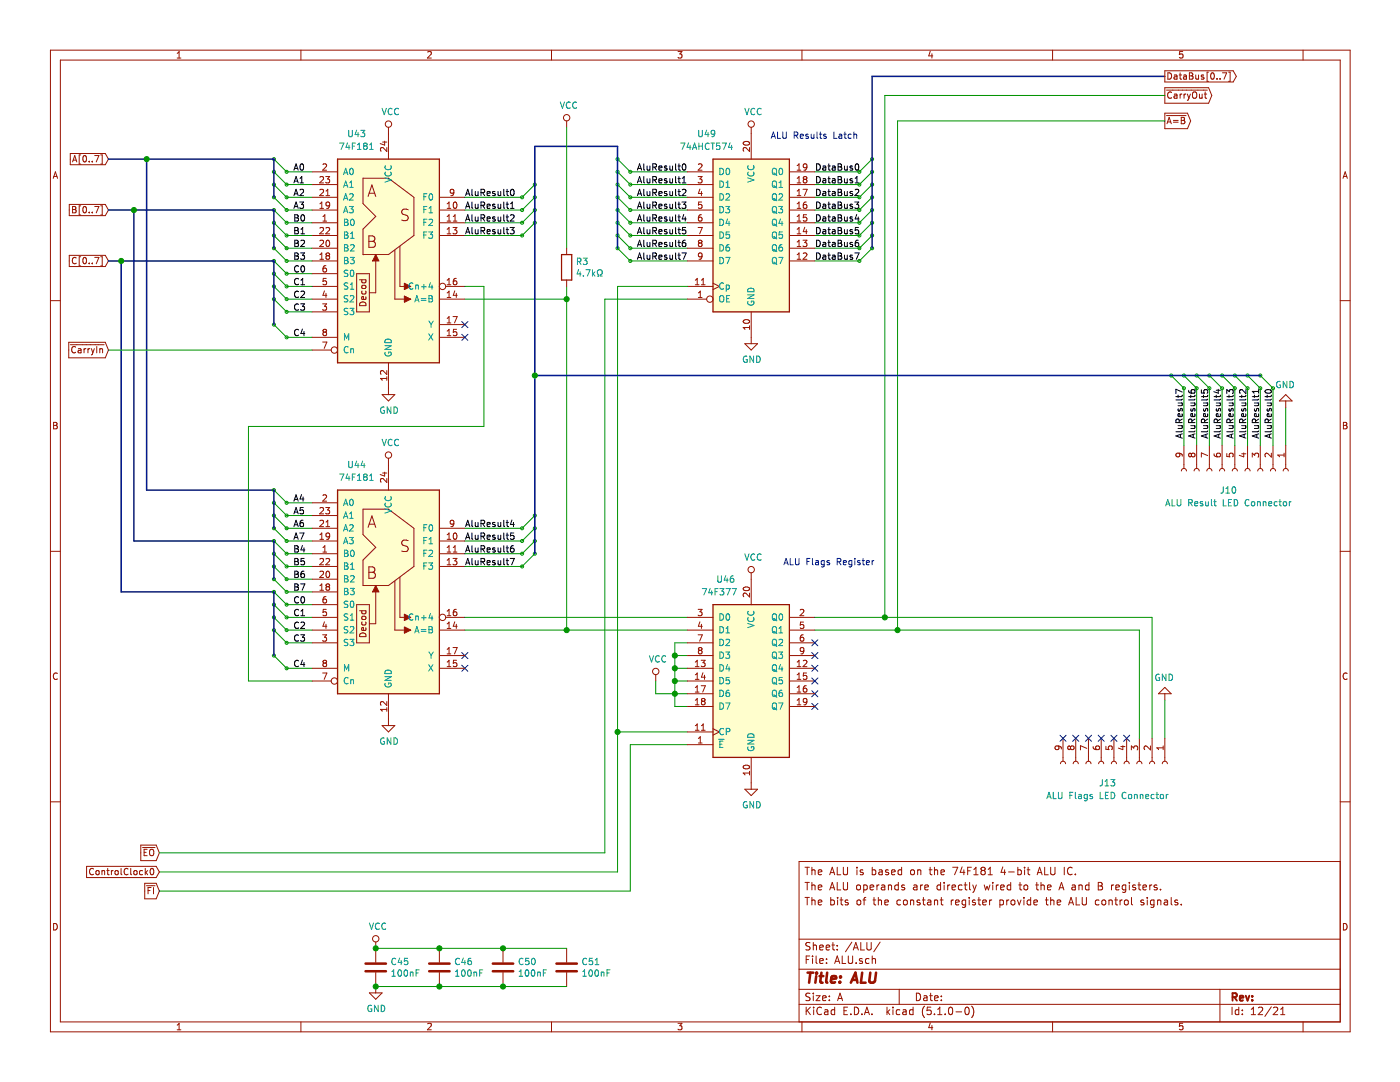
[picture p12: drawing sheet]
<svg xmlns="http://www.w3.org/2000/svg" width="279mm" height="216mm" viewBox="0 0 279 216" stroke-linecap="round" stroke-linejoin="round" font-family="sans-serif">
<g fill="#fffecd" stroke="#fffecd" stroke-width=".25">
<path d="M67.4 31.7h20.3v40.7h-20.3z" fill-rule="evenodd"/>
<path d="M67.4 97.8h20.3v40.6h-20.3z" fill-rule="evenodd"/>
<path d="M142.3 31.7h15.2v30.5h-15.2z" fill-rule="evenodd"/>
<path d="M142.3 120.6h15.2v30.5h-15.2z" fill-rule="evenodd"/>
</g>
<g fill="none" stroke="#981200" stroke-width=".2">
<path d="M10.1 10h259.3v195.9h-259.3zM12 12h255.5v191.9h-255.5zM35.4 11.6h.7M35.4 10.6l.3-.3v1.3M60.1 10v2M85.3 10.4l.6-.1 .2 .3-.8 1h.8M110.1 10v2M135.3 10.3h.8l-.4 .5 .3 .1v.6l-.1 .1-.6-.1M160.1 10v2M185.7 10.2l-.4 1h.9M186 10.7v.9M210.1 10v2"/>
<path d="M232.5 14.1h13.6l.6 1.1-.6 1.2h-13.6zM232.5 17.5h8.7l.6 1.5-.6 1.6h-8.7zM232.8 18h8.2M233.1 14.5a.64 .64 0 0 1 .7 .7 .64 .64 0 0 1-.7 .6zM233.8 18.5a.56 .56 0 0 0-.8 .5 .56 .56 0 0 0 .8 .5M234.3 15h.5l.1 .8M234.3 18.8h.5l.1 .8M234.9 15.3h-.4l-.2 .2v.2h.6M234.9 19.1h-.4l-.2 .2v.3h.6M235.3 15h.5M235.5 14.5v1.1l.3 .2M235.5 18.8v.8"/>
<path d="M235.9 18.8l-.4 .2M236 10.3h-.6v.6l.2-.1h.4v.7l-.1 .1-.5-.1M236.2 15h.5l.1 .8M236.3 18.8v.8M236.7 18.8l-.4 .2M236.8 15.3h-.4l-.2 .2v.2h.6M237 18.8l.3 .8M237.3 19.6l-.3 .4M237.4 14.5h.4l.3 .3-.3 .3 .3 .3-.2 .4h-.5zM237.4 15.1h.4M237.6 18.8l-.3 .8M238.1 18.5l.2-.2a.47 .47 0 0 1 .5 .5v.6l-.5 .2-.3-.4z"/>
<path d="M238.6 15l.1 .7h.5M239.2 15v.8M239.4 18.8v.8l.5-.1M239.9 18.8v.8M240.2 15h-.3l-.2 .1 .1 .2 .4 .1v.3h-.5M240.3 18.8h.5M240.5 18.3v1.1l.3 .2M241.2 14.4h-.3v1.8h.3M241.7 14.7l.2-.2a.67 .67 0 0 1 .5 .7 .67 .67 0 0 1-.5 .6l-.3-.5zM242.9 15.7v.1M243.5 15.7v.1M244 14.5h.8l-.5 1.3"/>
<path d="M245.2 14.4h.3v1.8h-.3M260.1 10v2M10.6 35.6l.5-1.3 .4 1.3M10.7 35.2h.7M14 30.6h7l.6 1.1-.6 1.2h-7zM14.5 32.3l.4-1.3 .4 1.3M14.6 32h.6M16.1 30.9h-.3v1.8h.3M16.7 31.2l.1-.2a.69 .69 0 0 1 .5 .7 .69 .69 0 0 1-.5 .6l-.3-.5zM17.8 32.2v.1M18.4 32.2v.1M18.9 31h.8l-.5 1.3"/>
<path d="M20.1 30.9h.3v1.8h-.3M62.3 34.3h5.1M62.3 39.4h5.1M62.3 36.8h5.1M63.8 35.4l.5-.2 .3 .4-.8 .9h.8M63.8 37.9l.5-.1 .3 .3-.8 .9h.8M64.4 32.8l.5-.1 .3 .3-.8 1h.8M65 35.2h.8l-.4 .5 .3 .1 .1 .5-.3 .2-.5-.1M65.1 39h.7M65.1 38.1l.3-.3v1.2M72.4 35.6h5.1l5.1 3.8v7.6l-5.1 3.8h-5.1v-5.1l2.6-2.5-2.6-2.6zM73.5 39.2l.7-2.3 .8 2.3"/>
<path d="M73.7 38.6h1.1M76.4 28.3h.8M76.8 28.2v.8l-.9-.3M77.2 29.4v.8l-.9-.8-.4 .3 .2 .5M77.5 25.4v6.3M87.7 39.4h5.1M90.6 38.3l-.3 .3-.3-.1-.2-.2 .1-.4 .4-.1 .3 .2-.2 .9-.4 .1M113.1 24.1v1.3M137.2 34.3h5.1M137.2 39.4h5.1M137.2 36.8h5.1M139.3 35.2h.8l-.4 .5 .3 .1 .1 .5-.2 .2-.6-.1"/>
<path d="M139.4 32.8l.5-.1 .2 .3-.8 1h.8M139.7 37.7l-.3 .9h.8M140 38.2v.8M148.4 28.3a.61 .61 0 0 1 .7-.1 .61 .61 0 0 1 .4 .6 .76 .76 0 0 1-1.2-.3zM149.6 29.4v.8l-.9-.8-.4 .3 .1 .5M149.9 25.4v6.3M157.5 34.3h5.1M157.5 39.4h5.1M157.5 36.8h5.1M159.1 34h.7M159.1 39h.7M159.1 36.5h.7"/>
<path d="M159.1 38.1l.4-.3v1.2M159.1 35.6l.4-.4v1.3M159.1 33l.4-.3v1.3M160.3 37.8h.8l-.5 1.2M160.6 35.8l-.3-.3 .3-.3h.2l.2 .3-.2 .3M160.6 35.8l-.3 .2 .1 .4 .2 .1 .3-.1 .1-.1v-.3l-.2-.2M160.6 35.8h.2M161 33.2l-.2 .3-.4-.1-.1-.2 .1-.4 .4-.1 .2 .1a.84 .84 0 0 1-.3 1.2h-.3M232.5 22.6h4.5l.6 1.5-.6 1.6h-4.5zM232.8 23.1h3.9M232.9 24.7l.4-1.3 .5 1.3M233 24.3h.6"/>
<path d="M234.2 24h.9M234.2 24.4h.9M235.7 24h.5M235.7 23.4l.7 .1v.3l-.2 .2 .3 .3-.1 .3-.7 .1zM268 35.6l.5-1.3 .4 1.3M268.1 35.2h.7M10.1 60h1.9M13.8 40.8h7.2l.6 1.1-.6 1.1h-7.2zM13.8 51h7.2l.6 1.1-.6 1.1h-7.2zM14.5 41.2l.6 .1v.3l-.2 .2 .3 .2-.1 .4-.6 .1zM14.5 41.8h.4M15.2 51.5a.5 .5 0 0 0-.6 0 .5 .5 0 0 0-.2 .6l.3 .5 .5-.1"/>
<path d="M16.1 41.1h-.3v1.8h.3M16.1 51.2h-.3v1.9h.3M16.7 41.3l.1-.1a.69 .69 0 0 1 .5 .6 .69 .69 0 0 1-.5 .7l-.3-.5zM16.7 51.5l.1-.1a.69 .69 0 0 1 .5 .6 .69 .69 0 0 1-.5 .6l-.3-.5zM17.8 42.3v.2M17.8 52.5v.1M18.4 42.3v.2M18.4 52.5v.1M18.9 41.2h.8l-.5 1.3M18.9 51.4h.8l-.5 1.2M20.1 41.1h.3v1.8h-.3M20.1 51.2h.3v1.9h-.3"/>
<path d="M62.3 59.7h5.1M62.3 57.1h5.1M62.3 54.6h5.1M62.3 44.4h5.1M62.3 41.9h5.1M62.3 47h5.1M62.3 52.1h5.1M62.3 49.5h5.1M63.8 41.6h.8M63.8 50.8l.4-.3v1.2M63.8 45.5l.5-.1 .3 .3-.8 1h.8M63.8 51.7h.8"/>
<path d="M63.8 40.7l.4-.4v1.3M63.8 48.1l.5-.2 .3 .4-.8 .9h.8M64.4 44.1h.8M64.4 43.2l.4-.4v1.3M64.8 58l-.4 .9h.8M65.1 45.5l.4-.1 .3 .3-.8 1h.8M65.1 58.5v.9M65.1 53h-.3a.79 .79 0 0 0-.1 1.3l.4-.1 .1-.5-.3-.2h-.2l-.3 .2M65.1 55.5h-.6l-.1 .7 .5-.2 .3 .3v.3l-.3 .2-.5-.1M65.2 48.1l.2-.2a.67 .67 0 0 1 .4 .7 .67 .67 0 0 1-.4 .6l-.3-.5zM65.3 51l-.2 .3v.3l.2 .1h.4l.1-.2v-.2l-.3-.3M65.3 51l-.2-.2 .2-.3h.2l.3 .2-.3 .3"/>
<path d="M65.3 51h.2M65.8 40.9l-.3 .2-.3-.1-.1-.1 .1-.5 .3-.1 .2 .1a.84 .84 0 0 1-.3 1.2h-.2M71.2 54.6h2.5v7.6h-2.5zM71.8 55.8h1.2M72.2 55.8v.4l.2 .2 .6-.1v-.5M72.2 57l.6-.1 .2 .3v.3h-.7zM72.2 58.1v.3l.2 .3 .6-.2v-.4M73 59.2v.4l-.1 .2-.7-.1v-.5h.3l.1 .6M73.6 47.1h.8a.56 .56 0 0 1 .4 .5 .56 .56 0 0 1-.4 .6 .61 .61 0 0 1 .5 .5 .61 .61 0 0 1-.4 .7h-.9zM73.6 48.2h.8M75 50.8v7.6h-1.3M78.8 49.9v9.8h1.9"/>
<path d="M79.8 49.1v8h.9M81.5 41.9l-.9-.2a.56 .56 0 0 0-.4 .6 .56 .56 0 0 0 .4 .5 .81 .81 0 0 1 .9 .6 .54 .54 0 0 1-.5 .6l-.8-.1M87.7 59.7h5.1M87.7 44.4h5.1M87.7 41.9h5.1M87.7 47h5.1M89 57.1h3.8M89.2 44.1h.8M89.2 41.6h.8M89.2 40.7l.4-.4v1.3M89.2 43.2l.4-.4v1.3M89.2 45.7l.4-.3v1.3"/>
<path d="M89.2 55.9l.4-.4v1.3M89.2 58.4l.4-.3v1.3M89.2 46.7h.8M89.2 59.4h.8M89.2 56.8h.8M90.4 45.4h.8l-.4 .5 .3 .1 .1 .4-.3 .3-.5-.2M90.5 44.1h.7M90.5 43.2l.3-.4v1.3M90.6 40.4l.2-.1a.67 .67 0 0 1 .4 .6 .67 .67 0 0 1-.4 .7l-.3-.5zM90.8 58l-.3 .9h.7M91.1 55.5l-.5 .2-.1 .4v.6l.6 .1 .1-.2-.1-.5-.4-.1-.2 .3M91.1 58.5v.9"/>
<path d="M113.1 49.5v1.3M113.1 55.9v1.2M137.2 59.7h3.8M137.2 57.1h5.1M137.2 44.4h5.1M137.2 41.9h5.1M137.2 47h5.1M137.2 52.1h5.1M137.2 49.5h5.1M138.8 56.8h.7M138.8 55.9l.3-.4v1.3M139.3 45.4h.9l-.6 1.3"/>
<path d="M139.4 59.4h.7M139.4 58.4l.4-.3v1.3M139.6 48.5l-.2-.3 .2-.3h.3l.2 .3-.2 .3M139.6 48.5l-.2 .2v.3l.2 .2 .4-.1 .1-.1v-.3l-.2-.2M139.6 48.5h.3M140 42.8h-.2a.79 .79 0 0 0-.2 1.3h.4l.1-.5-.2-.3h-.3l-.2 .3M140 56.8h.7M140 55.9l.3-.4v1.3M140 40.3h-.5l-.1 .6 .5-.1 .2 .2v.4l-.2 .2-.5-.1M140.1 51l-.2 .3-.4-.1-.1-.2 .1-.4 .4-.1 .2 .2-.2 .9-.4 .1M142.3 56.5l1.3 .6-1.3 .7M157.5 44.4h5.1"/>
<path d="M157.5 41.9h5.1M157.5 47h5.1M157.5 52.1h5.1M157.5 49.5h5.1M159.1 44.1h.7M159.1 41.6h.7M159.1 46.7h.7M159.1 51.7h.7M159.1 49.2h.7M159.1 40.7l.4-.4v1.3M159.1 43.2l.4-.4v1.3M159.1 45.7l.4-.3v1.3"/>
<path d="M159.1 48.3l.4-.4v1.3M159.1 50.8l.4-.3v1.2M160.3 47.9h.7l-.4 .5 .4 .1v.5l-.2 .2-.5-.1M160.3 50.6l.5-.1 .2 .3-.7 .9h.7M160.6 45.3l-.3 .9h.8M160.9 40.3l-.4 .1-.2 .5 .1 .6h.5l.1-.1-.1-.5-.3-.1-.3 .2M160.9 45.8v.9M161 42.8h-.6l-.1 .7 .5-.2 .2 .3v.3l-.2 .2-.5-.1M267.5 60h1.9M13.7 68.3h7.3l.6 1.5-.6 1.6h-7.3zM14.1 68.8h6.7M15.1 69.3a.6 .6 0 0 0-.9 .4 .6 .6 0 0 0 .6 .7l.3-.1"/>
<path d="M15.6 69.6h.5l.1 .8M16.2 69.9h-.4l-.2 .2v.3h.6M16.8 69.6v.8M17.2 69.6l-.4 .2M17.6 69.6v.8M17.9 69.6l-.3 .2M18.2 69.6l.3 .8M18.5 70.4l-.3 .4M18.8 69.6l-.3 .8M19.3 69.1v1.3M19.9 69.7l.5-.1 .1 .8M19.9 69.6v.8"/>
<path d="M62.3 62.2h5.1M62.3 67.3h5.1M62.3 69.8h3.8M64.4 60.6h.8l-.4 .5 .3 .1 .1 .5-.3 .2-.5-.1M64.4 68.2h.8l-.5 1.3M64.7 66.3l-.3 .2v.3l.3 .2 .4-.1 .1-.1v-.3l-.3-.2M64.7 66.3l-.3-.3 .3-.3h.2l.3 .3-.3 .3M64.7 66.3h.2M71.9 60.4a.67 .67 0 0 1 .8-.1 .67 .67 0 0 1 .3 .7h-1.2zM76.3 78.7h2.5l-1.3 1.3zM77.2 73.9v.8l-.9-.8-.4 .3 .2 .5M77.2 75.2v.7"/>
<path d="M77.2 75.5h-1.3l.4 .4M77.5 72.4v6.3M87.7 67.3h5.1M87.7 64.8h5.1M89.2 63.5l.4-.3v1.2M89.2 66.1l.4-.4v1.3M89.2 67h.8M89.2 64.4h.8M90.4 63.2h.8l-.5 1.2M91.1 65.7h-.6v.6l.4-.1 .3 .2v.4l-.3 .2-.4-.1M148.4 63.9a.61 .61 0 0 1 .7-.2 .61 .61 0 0 1 .4 .6 .76 .76 0 0 1-1.2-.2zM148.6 68.6h2.6l-1.3 1.2z"/>
<path d="M149.6 65v.7M149.6 65.4h-1.3l.4 .3M149.9 62.2v6.4M10.7 84.3h.4l.3 .2-.3 .4 .3 .2-.2 .5h-.5zM10.7 84.9h.4M64.4 98.9l.5-.2 .3 .4-.8 .9h.8M76.4 94.4h.8M76.8 94.2v.8l-.9-.3M77.2 95.5v.8l-.9-.8-.4 .2 .2 .5M77.5 91.4v6.4M235.2 90.4l.3 .3-.1 .3-.2 .2-.4-.1-.1-.4 .2-.3 .9 .2 .1 .4M235.8 94a.51 .51 0 0 1 .5-.5 .51 .51 0 0 1 .5 .5"/>
<path d="M236.3 88.9v4.6M237.8 90.7l-.3-.3-.3 .3v.2l.3 .3 .3-.3M237.8 90.7l.2-.3h.3l.2 .3-.1 .3-.1 .2h-.3l-.2-.3M237.8 90.7v.2M238.3 94a.51 .51 0 0 1 .5-.5 .51 .51 0 0 1 .5 .5M238.8 88.9v4.6M240.8 94a.51 .51 0 0 1 .6-.5 .51 .51 0 0 1 .5 .5M241 90.9l-1.2-.5v.8M241.4 88.9v4.6M242.3 90.6l.1 .4 .5 .2 .6-.2v-.4l-.2-.2-.4 .2-.1 .3 .2 .3M243.4 94a.51 .51 0 0 1 .5-.5 .51 .51 0 0 1 .5 .5M243.9 88.9v4.6"/>
<path d="M244.8 90.5v.6l.6 .1-.1-.5 .3-.3h.3l.2 .3-.1 .5M245.9 94a.51 .51 0 0 1 .5-.5 .51 .51 0 0 1 .5 .5M246.4 88.9v4.6M247.8 90.6h.8M248.2 90.4v.8l-.9-.3M248.5 94a.51 .51 0 0 1 .5-.5 .51 .51 0 0 1 .5 .5M249 88.9v4.6M249.9 91.2v-.8l.5 .5 .1-.4 .5-.1 .2 .3-.1 .5M251 94a.51 .51 0 0 1 .5-.5 .51 .51 0 0 1 .5 .5M251.5 88.9v4.6M253.5 94a.51 .51 0 0 1 .6-.5 .51 .51 0 0 1 .5 .5M253.7 90.4v.8l-.9-.8-.3 .3 .1 .5"/>
<path d="M254.1 88.9v4.6M255.3 80l1.3-1.3 1.3 1.3zM256.1 94a.51 .51 0 0 1 .5-.5 .51 .51 0 0 1 .5 .5M256.3 90.4v.8M256.3 90.8h-1.3l.4 .4M256.6 80v1.3M256.6 88.9v4.6M268.1 84.3h.4l.3 .2-.3 .4 .3 .2-.2 .5h-.5zM268.1 84.9h.4M10.1 110h1.9M62.3 110.5h5.1M62.3 107.9h5.1"/>
<path d="M62.3 113h5.1M62.3 118.1h5.1M62.3 100.3h5.1M62.3 115.6h5.1M62.3 105.4h5.1M62.3 102.9h5.1M63.8 106.7l.4-.4v1.3M63.8 116.9l.4-.4v1.3M63.8 101.4l.5-.1 .3 .3-.8 .9h.8M63.8 103.9l.5-.1 .3 .4-.8 .9h.8M63.8 111.6l.5-.2 .3 .4-.8 .9h.8M63.8 114.1l.5-.1 .3 .3-.8 .9h.8"/>
<path d="M63.8 107.6h.8M63.8 117.8h.8M64.4 109.2l.4-.3v1.3M64.4 110.2h.8M65 101.3h.8l-.4 .5 .3 .1 .1 .4-.3 .2-.5-.1M65.1 111.6l.4-.2 .3 .4-.8 .9h.8M65.1 119h-.3a.79 .79 0 0 0-.1 1.3h.4l.1-.5-.3-.3h-.2l-.3 .3M65.1 104.2l.3-.4v1.3M65.1 105.1h.7M65.2 114.1l.2-.1a.67 .67 0 0 1 .4 .6 .67 .67 0 0 1-.4 .6l-.3-.4zM65.3 117.1l-.2-.3 .2-.3h.2l.3 .3-.3 .3M65.3 117.1l-.2 .2v.4l.2 .1 .4-.1 .1-.1v-.3l-.3-.2"/>
<path d="M65.3 117.1h.2M65.8 106.9l-.3 .2h-.3l-.1-.2 .1-.5 .3-.1 .2 .2a.84 .84 0 0 1-.3 1.1h-.2M72.4 101.6h5.1l5.1 3.8v7.6l-5.1 3.8h-5.1v-5l2.6-2.6-2.6-2.5zM73.5 105.2l.7-2.3 .8 2.3M73.6 113.1h.8a.56 .56 0 0 1 .4 .6 .56 .56 0 0 1-.4 .5 .61 .61 0 0 1 .5 .6 .61 .61 0 0 1-.4 .6h-.9zM73.6 114.2h.8M73.7 104.6h1.1M75 116.8v7.7h-1.3M78.8 116v9.7h1.9M79.8 115.2v8h.9M81.5 107.9l-.9-.1a.56 .56 0 0 0-.4 .5 .56 .56 0 0 0 .4 .6 .81 .81 0 0 1 .9 .5 .54 .54 0 0 1-.5 .7l-.8-.1M87.7 110.5h5.1"/>
<path d="M87.7 107.9h5.1M87.7 113h5.1M87.7 105.4h5.1M89.2 106.7l.4-.4v1.3M89.2 109.2l.4-.3v1.3M89.2 111.8l.4-.4v1.3M89.2 110.2h.8M89.2 107.6h.8M89.2 112.7h.8M90.4 111.4h.8l-.4 .5 .3 .1 .1 .5-.3 .2-.5-.1M90.5 109.2l.3-.3v1.3M90.5 110.2h.7"/>
<path d="M90.6 106.5l.2-.2a.67 .67 0 0 1 .4 .7 .67 .67 0 0 1-.4 .6l-.3-.5zM90.6 104.4l-.3 .2-.3-.1-.2-.1 .1-.5 .4-.1 .3 .3-.2 .9-.4 .1M148.4 117.2a.61 .61 0 0 1 .7-.1 .61 .61 0 0 1 .4 .6 .76 .76 0 0 1-1.2-.3zM149.6 118.3v.8l-.9-.8-.4 .3 .1 .5M149.9 114.3v6.3M267.5 110h1.9M11.4 134.4a.62 .62 0 0 0-.8 .4 .62 .62 0 0 0 .6 .8l.2-.1M62.3 125.7h5.1M62.3 123.2h5.1M62.3 128.3h5.1M62.3 120.6h5.1M62.3 133.3h5.1"/>
<path d="M62.3 135.9h3.8M64.4 126.7h.8l-.4 .5 .3 .1 .1 .4-.3 .2-.5-.1M64.4 134.3h.8l-.5 1.3M64.7 132.3l-.3-.2 .3-.4h.2l.3 .3-.3 .3M64.7 132.3l-.3 .2v.3l.3 .2h.4l.1-.2v-.3l-.3-.2M64.7 132.3h.2M64.8 124.1l-.4 .9h.8M65.1 124.6v.8M65.1 121.6h-.6l-.1 .6 .5-.1 .3 .2v.3l-.3 .3-.5-.2M71.2 120.6h2.5v7.7h-2.5zM71.8 121.9h1.2M71.9 126.4a.67 .67 0 0 1 .8-.1 .67 .67 0 0 1 .3 .7h-1.2z"/>
<path d="M72.2 121.9v.4l.2 .2 .6-.1v-.5M72.2 123.1l.6-.1 .2 .2v.3l-.7 .1zM72.2 124.1v.4l.2 .2 .6-.1v-.5M73 125.3v.3l-.1 .2h-.7v-.5l.3-.1 .1 .6M77.2 140v.8l-.9-.8-.4 .2 .2 .5M77.5 138.4v6.4M87.7 125.7h5.1M87.7 133.3h5.1M87.7 130.8h5.1M89 123.2h3.8M89.2 121.9l.4-.3v1.3M89.2 124.5l.4-.4v1.3"/>
<path d="M89.2 129.6l.4-.4v1.3M89.2 132.1l.4-.4v1.3M89.2 125.4h.8M89.2 133h.8M89.2 122.9h.8M89.2 130.5h.8M90.4 129.2h.8l-.5 1.3M90.8 124.1l-.3 .9h.7M91.1 121.6l-.5 .1-.1 .4v.6l.6 .1 .1-.2-.1-.5h-.4l-.2 .2M91.1 124.6v.8M91.1 131.7h-.6v.7l.4-.2 .3 .3v.3l-.3 .2-.4-.1M130.9 134.6v1.3"/>
<path d="M137.2 125.7h5.1M137.2 123.2h5.1M137.2 128.3h5.1M137.2 133.3h5.1M137.2 130.8h5.1M137.2 135.9h5.1M137.2 138.4h5.1M138.8 133h.7M138.8 132.1l.3-.4v1.3M138.8 134.6l.3-.3v1.3M138.8 137.2l.3-.4v1.3M138.8 139.7l.3-.3v1.2"/>
<path d="M138.8 135.6h.7M138.8 138.1h.7M139.3 121.6h.8l-.4 .5 .3 .1 .1 .4-.2 .3-.6-.2M139.3 126.7h.9l-.6 1.2M139.6 129.8l-.2 .2v.3l.2 .2 .4-.1 .1-.1v-.3l-.2-.2M139.6 129.8l-.2-.3 .2-.3h.3l.2 .3-.2 .3M139.6 129.8h.3M139.7 124.1l-.3 .9h.8M139.9 131.7h.8l-.4 .5 .3 .2 .1 .4-.2 .2-.6-.1M139.9 136.8h.9l-.6 1.3M140 124.6v.8M140.2 139.9l-.2-.2 .2-.3h.3l.2 .2-.2 .3"/>
<path d="M140.2 139.9l-.2 .3v.3l.2 .1h.4l.1-.2v-.2l-.2-.3M140.2 139.9h.3M140.3 134.2l-.3 .9h.8M140.6 134.7v.9M157.5 125.7h5.1M157.5 123.2h5.1M157.5 128.3h5.1M157.5 133.3h5.1M157.5 130.8h5.1M157.5 135.9h5.1M157.5 138.4h5.1M159.1 133h.7"/>
<path d="M159.1 132.1l.4-.4v1.3M159.1 134.6l.4-.3v1.3M159.1 137.2l.4-.4v1.3M159.1 139.7l.4-.3v1.2M159.1 135.6h.7M159.1 138.1h.7M159.7 121.7l.5-.1 .2 .3-.8 1h.8M160.3 131.9l.5-.2 .2 .4-.7 .9h.7M160.3 126.7h-.2a.79 .79 0 0 0-.2 1.2h.4l.1-.5-.2-.2h-.3l-.2 .2M160.4 124.1h-.6l-.1 .6 .5-.1 .2 .3v.3l-.2 .2-.5-.1M160.4 129.8l-.2 .2-.4-.1-.1-.1 .1-.5 .4-.1 .2 .3-.1 .9-.5 .1M160.9 136.8l-.4 .2-.2 .4 .1 .6h.5l.1-.1-.1-.5-.3-.1-.3 .3"/>
<path d="M161 134.3h-.6l-.1 .6 .5-.1 .2 .2v.3l-.2 .3-.5-.2M161 139.9l-.2 .3-.4-.1-.1-.2 .1-.5h.4l.2 .1a.84 .84 0 0 1-.3 1.1h-.3M232.5 138.4v1.3M232.5 137.2l1.2 1.2h-2.5zM268.8 134.4a.62 .62 0 0 0-.8 .4 .62 .62 0 0 0 .6 .8l.2-.1M10.1 160h1.9M76.3 144.8h2.5l-1.3 1.2zM77.2 141.2v.7M77.2 141.6h-1.3l.4 .3M137.2 148.6h5.1M137.2 146h5.1M137.2 141h5.1"/>
<path d="M138.8 144.8l.3-.4v1.3M138.8 145.7h.7M138.8 140.6h.7M139.4 147.3l.4-.3v1.3M139.4 148.3h.7M140 144.8l.3-.4v1.3M140 145.7h.7M142.3 145.4l1.3 .6-1.3 .7M148.4 152.8a.61 .61 0 0 1 .7-.2 .61 .61 0 0 1 .4 .6 .76 .76 0 0 1-1.2-.2zM148.6 157.5h2.6l-1.3 1.2zM149.6 153.9v.7M149.6 154.3h-1.3l.4 .3"/>
<path d="M149.9 151.1v6.4M157.5 141h5.1M159.1 140.6h.7M211.1 148.8l.2 .3v.4l-.2 .1-.4-.1-.2-.4 .3-.3 .9 .2 .1 .5M211.6 152.4a.51 .51 0 0 1 .5-.5 .51 .51 0 0 1 .6 .5M212.1 147.3v4.6M213.6 149.1l-.2-.3-.3 .3v.2l.2 .3 .3-.3M213.6 149.1l.3-.3h.2l.3 .3-.1 .4-.2 .1h-.2l-.3-.3M213.6 149.1v.2M214.2 152.4a.51 .51 0 0 1 .5-.5 .51 .51 0 0 1 .5 .5M214.7 147.3v4.6M216.7 152.4a.51 .51 0 0 1 .5-.5 .51 .51 0 0 1 .5 .5"/>
<path d="M216.9 149.3l-1.3-.5v.8M217.2 147.3v4.6M218.2 149l.1 .4 .4 .2 .7-.1v-.5l-.2-.2-.5 .2-.1 .3 .3 .3M219.3 152.4a.51 .51 0 0 1 .5-.5 .51 .51 0 0 1 .5 .5M219.8 147.3v4.6M220.7 148.9v.6l.6 .1-.1-.5 .2-.3h.3l.3 .3-.2 .5M221.8 152.4a.51 .51 0 0 1 .5-.5 .51 .51 0 0 1 .5 .5M222.3 147.3v4.6M223.7 149h.8M224.1 148.8v.8l-.9-.3M224.3 152.4a.51 .51 0 0 1 .5-.5 .51 .51 0 0 1 .6 .5M224.8 147.3v4.6"/>
<path d="M225.8 149.6v-.8l.5 .5 .1-.4 .4-.1 .3 .3-.2 .5M226.9 152.4a.51 .51 0 0 1 .5-.5 .51 .51 0 0 1 .5 .5M227.4 147.3v4.6M229.4 152.4a.51 .51 0 0 1 .5-.5 .51 .51 0 0 1 .5 .5M229.6 148.8v.8l-.9-.8-.4 .3 .2 .5M229.9 147.3v4.6M232 152.4a.51 .51 0 0 1 .5-.5 .51 .51 0 0 1 .5 .5M232.1 148.8v.8M232.1 149.2h-1.2l.3 .4M232.5 147.3v4.6M267.5 160h1.9M17.3 172.9h13.9l.6 1.1-.6 1.1h-13.9z"/>
<path d="M18.6 173.4a.56 .56 0 0 0-.7 .5 .56 .56 0 0 0 .7 .5M19.3 173.8h.4v.7h-.3l-.3-.2zM20.4 173.8h.4l.1 .7M20.4 173.7v.8M21.3 173.7h.5M21.5 173.3v1.1l.3 .1M22.2 173.7v.8M22.6 173.7l-.4 .2M23.1 173.8h.5l-.1 .7h-.3l-.3-.2zM24.2 173.3v1.1l.1 .1M25.6 173.4a.56 .56 0 0 0-.8 .1 .56 .56 0 0 0 0 .7l.4 .3 .4-.1M26.1 173.3v1.1l.2 .1"/>
<path d="M26.8 173.8l.1-.1 .4 .1 .1 .5-.2 .2-.4-.1zM28.1 168.6h3.1l.6 1.6-.6 1.5h-3.1zM28.5 169.1h2.4M28.5 173.8l-.4-.1-.3 .2 .2 .6h.5M28.8 170.1h.4M28.9 176.3h2.3l.6 1.5-.6 1.5h-2.3zM29 173.3v1.2M29.1 174.1l.4 .4M29.2 176.7h1.7M29.4 169.5h-.6v1.2h.6M29.5 173.7l-.5 .5M29.5 177.7h.5"/>
<path d="M29.9 169.6l.3-.1a.44 .44 0 0 1 .5 .4l-.1 .7-.4 .1-.3-.1zM30.1 173.4l.2-.1a.67 .67 0 0 1 .4 .6 .67 .67 0 0 1-.4 .6l-.3-.4zM30.2 177.1h-.7v1.3M30.6 177.1v1.3M160.7 179.1h.8M160.7 176.1h.8M160.7 173.1h.8M161.1 173.1v1.4M161.1 176.1v1.5M161.1 179.1v1.5M162 173.1v1.4M162 176.1v1.5"/>
<path d="M162 179.1v1.5M162 173.7l.1-.1a.37 .37 0 0 1 .6 .2v.7M162 176.7h.1a.37 .37 0 0 1 .6 .1v.8M162 179.7h.1a.37 .37 0 0 1 .6 .1v.8M163.3 174.1l.7-.2-.1-.3h-.4l-.2 .2 .1 .7h.5M163.3 177.1l.7-.2-.1-.2-.4-.1-.2 .2 .1 .7h.5M165.6 177.6l.5-1.5 .5 1.5M165.6 174.5l.5-1.4 .5 1.4M165.7 177.1h.8M165.7 174.1h.8M165.8 179.7l.4-.1 .3 .3v.5l-.3 .2-.4-.1M165.8 179.1v1.5"/>
<path d="M167.1 173.1v1.4h.7M167.1 176.1v1.5h.7M167.2 179.1v.1M167.2 179.6v1M167.6 179.6h.6M167.9 179.1v1.3l.3 .2M168.3 173.1v1.2l.3 .2 .5-.1v-1.3M168.3 176.1v1.2l.3 .3 .5-.2v-1.3M169.2 179.7l-.3-.1-.2 .2v.2l.5 .1v.4h-.5M171 173.1v.1M171 173.6v.9M171 176.7l.2-.1 .5 .1v.7l-.3 .2-.4-.2z"/>
<path d="M171.1 179.7l.2-.1 .4 .1v.7l-.2 .2-.4-.2zM172.2 173.6h-.3l-.2 .2v.2l.5 .1v.4h-.5M172.2 179.6h.6M172.4 176.7l.4-.1 .3 .3-.1 .5-.2 .2-.4-.1M172.4 176.6v1.5M172.8 179.1l-.4 .2v1.3M173.6 177.1l.8-.2-.1-.2-.4-.1-.3 .2 .1 .7h.6M174.1 173.6h.4l.3 .2-.1 .6-.2 .1h-.4M174.1 173.1v1.4M174.2 179.6h.6M174.4 179.1v1.3l.4 .2M175 176.6v1"/>
<path d="M175.3 179.7l.2-.1 .4 .1v.9M175.3 179.1v1.5M175.4 176.6l-.3 .1-.1 .2M175.4 173.6h.6l.1 .9M175.9 176.7h.6l.1 .9M176.1 173.9l-.5 .1-.2 .2 .2 .3h.5M176.6 176.9l-.5 .1-.2 .2 .2 .4 .5-.1M177.3 173.6a.37 .37 0 0 0-.6 .2l.1 .2 .5 .1 .1 .2-.3 .2h-.4M177.3 176.7l.2-.1 .4 .1v.9M177.3 176.6v1M177.9 174.1l.7-.2v-.3h-.5l-.2 .2 .1 .7h.6M179.3 176.7l-.4-.1-.3 .3v.5l.3 .2 .4-.1"/>
<path d="M179.3 176.1v1.5M179.7 179.7l-.4-.1-.3 .3 .1 .5 .2 .2 .4-.1M179.9 173.6h-.4l-.3 .2 .1 .6 .2 .1h.4M179.9 173.1v1.4M180.4 179.7l.2-.1 .4 .1v.7l-.2 .2-.4-.2zM180.5 176.7l-.4-.1-.2 .2 .1 .2 .5 .1v.4h-.6M181.7 179.7l.2-.1 .4 .1 .1 .9M181.7 179.6v1M181.8 173.7l.2-.1 .4 .1v.7l-.2 .1-.4-.1zM182.4 176.7h.5l.1 .9M183 176.9l-.5 .1-.2 .2 .2 .4 .5-.1M183.1 173.7l.3-.1h.3l.1 .9"/>
<path d="M183.1 173.6v.9M183.6 179.7l-.4-.1-.2 .2 .1 .2 .5 .1v.4h-.6M183.7 176.6v1M184.1 179.6h.5M184.1 176.6l-.4 .3M184.3 179.1v1.3l.3 .2M184.6 177.1l.7-.2-.1-.2-.4-.1-.2 .2v.7h.6M185.1 179.7h.6l.1 .9M185.4 173.6h.6M185.6 173.1v1.2l.4 .2M185.8 179.9l-.5 .1-.2 .2 .2 .4 .5-.1M186.5 173.1v1.4"/>
<path d="M186.5 179.6v1M186.5 179.7l.2-.1 .4 .1v.9M186.5 173.7l.2-.1h.4v.9M187.6 179.6h.6M187.7 176.7l-.4-.1-.3 .3 .1 .6h.6M187.7 176.1v1.5M187.8 174.1l.7-.2-.1-.3h-.4l-.2 .2 .1 .7h.5M187.9 179.1v1.3l.3 .2M188.4 176.1v.1M188.4 176.6v1M189.1 176.6v1M189.6 176.6l-.5 .3"/>
<path d="M189.8 179.6v1M190 177.1l.7-.2-.1-.2-.4-.1-.2 .2 .1 .7h.5M190.1 173.1h1l-.6 1.4M190.3 179.6l-.5 .3M192 176.7l-.4-.1-.3 .3v.5l.3 .2 .4-.1M192 173l-.4 1.1h1M192.4 173.6v.9M192.4 176.6h.6M192.6 176.1v1.3l.4 .2M192.7 179.7l-.4-.1-.3 .3 .1 .5 .2 .2 .4-.1M192.7 179.6v1.2l-.3 .3-.3-.1M193.1 173.8h.5"/>
<path d="M193.4 179.1v.1M193.4 179.6v1M193.5 176.1v1.3l.2 .2M193.9 173.1h-.8v1.4M194.1 176.6l.4 1M194.3 174.5h.9M194.3 173.5l.5-.4v1.4M194.5 177.6l-.4 .5M194.6 179.7l-.3-.1-.2 .2v.2l.5 .1v.4h-.5M194.8 176.6l-.3 1M195.1 179.6h.6M195.4 179.1v1.3l.3 .2"/>
<path d="M196.1 173.7l-.3 .3v.4l.3 .1h.4l.1-.2v-.3l-.3-.3M196.1 173.7l-.3-.3 .3-.3h.2l.3 .2-.3 .4M196.1 173.7h.2M196.4 176.6l.3 1 .3-.7 .3 .7 .3-1M197.2 174.5h.8M197.2 173.5l.4-.4v1.4M197.5 179.6v1M197.9 179.6l-.3 .1-.1 .2M198.1 176.1v.1M198.1 176.6v1M198.8 176.6v1M199.3 176.6l-.5 .3"/>
<path d="M199.5 179.7l.5-.1 .3 .3-.1 .5-.2 .2-.5-.1M199.5 179.6v1.5M199.7 177.1l.7-.2-.1-.2-.4-.1-.2 .2 .1 .7h.5M200.1 173l-.3 1.1h.9M200.5 173.6v.9M200.9 179.6v1M201.3 174h1.1M201.4 179.6l-.4 .1-.1 .2M201.7 176.7l-.4-.1-.3 .3v.5l.3 .2 .4-.1M201.7 176.1v1.5M201.8 179.7l.3-.1 .4 .1v.7l-.2 .2-.5-.2zM203.1 179.6l.3 1 .4-1"/>
<path d="M203.1 173.6h.5l.2 .2v.6l-.2 .1h-.5M203.1 173.1v1.4M203.3 176.6h.6M203.6 176.1v1.3l.3 .2M204.3 179.1v.1M204.3 179.6v1M204.4 176.7l.2-.1 .5 .1v.7l-.3 .2-.4-.2zM204.5 173.1v.1M204.5 173.6v.9M205 173.6h.5M205.2 173.1v1.2l.3 .2M205.7 179.7l-.4-.1-.3 .3 .1 .6h.6"/>
<path d="M205.7 179.1v1.5M206.7 176.6h.6M206.9 176.1v1.3l.4 .2M207 174.5l.5-1.4 .5 1.4M207.1 174.1h.7M207.8 176.7a.37 .37 0 0 1 .6 .1v.8M207.8 176.1v1.5M208.5 173.1v1.4h.7M208.6 179.6h.6M208.8 179.1v1.3l.4 .2M209 177.1l.8-.2-.1-.2-.4-.1-.3 .2 .1 .7h.6M209.7 173.1v1.2l.3 .2h.3l.2-.2v-1.2"/>
<path d="M209.7 179.7h.1a.37 .37 0 0 1 .5 .1v.8M209.7 179.1v1.5M211.3 177.6l.5-1.5 .5 1.5M211.5 177.1h.7M212.4 173.1v1.4M214 173.2a.71 .71 0 0 0-1 .5 .71 .71 0 0 0 .7 .8l.3-.1M214 176.7h.5l.1 .9M214.6 176.9l-.5 .1-.2 .2 .2 .4 .5-.1M214.6 174.4v.1M214.8 179.1v1.5h.7M215.3 176.7h.1a.37 .37 0 0 1 .6 .1v.8M215.3 176.6v1"/>
<path d="M216 179.1v1.2l.3 .3 .4-.1 .1-.2v-1.2M217.3 176.7l-.4-.1-.3 .3 .1 .6h.6M217.3 176.1v1.5M219.2 176.1h.5l.3 .3-.1 .3-.2 .1 .3 .1v.4l-.3 .3h-.5zM219.2 176.8h.5M219.3 179.7l-.4-.1-.3 .3 .1 .5 .2 .2 .4-.1M220 179.7l.2-.1 .4 .1v.7l-.2 .2-.4-.2zM221.3 179.7h.1a.37 .37 0 0 1 .6 .1v.8M221.3 179.6v1M221.8 176.6v1M222.3 176.6l-.5 .3M222.5 179.6h.5"/>
<path d="M222.7 179.1v1.3l.3 .2M222.7 177.1l.7-.2-.1-.2-.4-.1-.2 .2v.7h.6M223.5 179.6v1M224 179.6l-.5 .3M224.5 179.7l.2-.1 .4 .1v.7l-.2 .2-.4-.2zM224.7 176.7l-.5-.1-.2 .3v.5l.2 .2 .5-.1M224.7 176.6v1.2l-.3 .3-.4-.1M225.4 176.1v.1M225.4 176.6v1M225.8 179.1v1.3l.2 .2M226.6 176.7l-.4-.1-.2 .2 .1 .2 .5 .1v.4h-.6M227.1 176.6h.6"/>
<path d="M227.3 176.1v1.3l.4 .2M228.1 177.1l.7-.2-.1-.2-.4-.1-.2 .2 .1 .7h.5M228.3 179.7a.37 .37 0 0 0-.6 .1v.2l.6 .1v.2l-.2 .3-.4-.1M229 179.1v.1M229 179.6v1M229.5 176.6v1M229.9 176.6l-.4 .3M230.3 179.7l-.4-.1-.3 .3 .1 .5 .2 .2 .4-.1M230.3 179.6v1.2l-.3 .3-.3-.1M230.9 176.7a.37 .37 0 0 0-.6 .1l.1 .2 .5 .1 .1 .2-.3 .3-.4-.1M231 179.7h.1a.37 .37 0 0 1 .6 .1v.8M231 179.6v1"/>
<path d="M231.6 177.4v.2M232.4 179.7h.5l.1 .9M233 179.9l-.5 .1-.2 .2 .2 .4 .5-.1M233.7 179.1v1.3l.2 .2M235 179.7a.37 .37 0 0 0-.6 .1l.1 .2 .5 .1 .1 .2-.2 .3-.5-.1M267.5 171.9h-108v32M10.7 184.3a.65 .65 0 0 1 .7 .6 .65 .65 0 0 1-.7 .7zM73.7 198.1h2.6l-1.3 1.3zM75 188v4M75 194.1v4M87.7 189.2v2.8M87.7 194.1v2.7"/>
<path d="M100.4 189.2v2.8M100.4 194.1v2.7M113.1 189.2v2.8M113.1 194.1v2.7M159.5 197.4h108M159.5 193.4h108M159.5 187.4h108M160.9 191.5h.5M161.6 190.8h-.7v1.5M161.7 198.2h-.6l-.3 .3 .1 .3 .7 .3v.4l-.2 .2-.6-.1M161.7 188.1h-.6l-.3 .2 .1 .4 .7 .3v.4l-.2 .2-.6-.1M162.2 190.8v.1"/>
<path d="M162.2 191.3v1M162.3 188.7l.2-.1h.4v1M162.3 188.1v1.5M162.3 198.2v.1M162.3 198.7v1M162.9 198.7h.8l-.8 1h.8M162.9 190.8v1.2l.2 .3M163.3 180.1l.7-.2-.1-.2-.4-.1-.2 .2 .1 .7h.5M163.6 189.1l.7-.2-.1-.3h-.4l-.2 .2 .1 .7h.5M163.6 191.8l.7-.2-.1-.3h-.4l-.2 .2 .1 .7h.5M164.2 199.2l.7-.2-.1-.2-.4-.1-.2 .2v.7h.6M164.9 189.1l.7-.2-.1-.3h-.4l-.2 .2 .1 .7h.5"/>
<path d="M165 192.1v.2M165 191.3v.2M165.5 198.8v.1M165.5 199.5v.2M166 188.6h.6M166.2 188.1v1.3l.4 .2M166.6 192.3l.5-1.5 .5 1.5M166.7 191.8h.7M167.1 189.4v.2M167.1 188.6v.2M167.2 199.7l.4-1.5 .6 1.5M167.3 199.2h.7"/>
<path d="M168.1 190.8v1.5h.7M169.3 190.8v1.2l.3 .3h.3l.3-.3v-1.2M170 188l-1.3 1.9M170.3 189.6l.5-1.5 .5 1.5M170.4 189.1h.8M170.9 192.1v.2M171.8 188.1v1.5h.7M172.1 191.3a.37 .37 0 0 0-.6 .2l.1 .2 .5 .1v.2l-.2 .3-.4-.1M173 188.1v1.2l.3 .3h.3l.3-.3v-1.2M173.4 191.3h-.4l-.3 .2 .1 .6 .2 .2 .4-.1M174.1 191.4v-.1a.37 .37 0 0 1 .6 .2v.8M174.1 190.8v1.5"/>
<path d="M175.6 188l-1.2 1.9M176.6 180.1l.7-.2-.1-.2-.4-.1-.2 .2v.7h.6M179.5 197.4v3M182.9 198.2a.75 .75 0 0 1 .8 .7 .75 .75 0 0 1-.8 .8zM184.4 198.8h.5l.1 .9M185 199l-.5 .1-.2 .2 .2 .4 .5-.1M185.5 198.7h.6M185.7 198.2v1.3l.4 .2M186.5 199.2l.7-.2v-.2l-.5-.1-.2 .2 .1 .7h.6M187.9 198.8v.1M187.9 199.5v.2M190.7 180.1l.7-.2-.1-.2-.4-.1-.2 .2 .1 .7h.5"/>
<path d="M196.1 180.1l.8-.2-.1-.2-.5-.1-.2 .2 .1 .7h.6M206.3 180.1l.7-.2v-.2l-.4-.1-.3 .2 .1 .7h.6M211 180.1l.7-.2-.1-.2-.4-.1-.2 .2 .1 .7h.5M213.3 180.6l.4-1.5 .6 1.5M213.4 180.1h.7M235.7 180.4v.2M243.5 197.4v6.5M268.1 184.3a.65 .65 0 0 1 .7 .6 .65 .65 0 0 1-.7 .7zM35.4 204.5l.3-.3v1.3M35.4 205.5h.7M60.1 203.9v2M85.3 204.3l.6-.1 .2 .3-.8 1h.8"/>
<path d="M110.1 203.9v2M135.3 204.2h.8l-.4 .5 .3 .1v.6l-.1 .1-.6-.1M159.5 200.4h108M160.1 203.9v2M160.9 201v1.5M161.1 201.6l.6 .9M161.7 201l-.8 .8M162.4 201v.1M162.4 201.5v1M163.9 201.1a.59 .59 0 0 0-.7 0 .59 .59 0 0 0-.2 .7 .56 .56 0 0 0 .3 .6 .56 .56 0 0 0 .6-.1M164.6 201.5h.6v1M165.2 201.8l-.5 .1-.2 .2 .2 .4 .5-.1"/>
<path d="M166.6 201.5h-.5l-.2 .3v.5l.2 .2 .5-.1M166.6 201v1.5M168.4 201.7h.5M169.1 201h-.7v1.5h.7M169.8 202.3v.2M170.5 201a.76 .76 0 0 1 .9 .7 .76 .76 0 0 1-.9 .8zM172 202.3v.2M172.5 202.5l.5-1.5 .5 1.5M172.6 202h.8M174 202.3v.2M177 201v1.5M177.1 201.9l.5 .6"/>
<path d="M177.6 201.5l-.6 .5M178.2 201v.1M178.2 201.5v1M179.6 201.5h-.4l-.3 .3v.5l.3 .2 .4-.1M180.2 201.5h.6l.1 1M180.9 201.8l-.5 .1-.3 .2 .3 .4 .5-.1M182.2 201.5h-.4l-.3 .3 .1 .5 .2 .2 .4-.1M182.2 201v1.5M184.5 200.8a1.71 1.71 0 0 0 0 2.2M185.7 204.1l-.4 1h.9M185.8 201h-.7l-.1 .7 .2-.2 .5 .1 .2 .2-.1 .5-.2 .2-.6-.2M186 204.6v.9"/>
<path d="M186.5 202.3v.2M187.1 202.5h.9M187.1 201.4l.5-.4v1.5M188.6 202.3v.2M189.4 201.1l.4-.1a.94 .94 0 0 1 0 1.5 .82 .82 0 0 1-.4-1.4zM190.8 201.9h1.1M192.8 201h.1a.8 .8 0 0 1 .5 .7 .8 .8 0 0 1-.5 .8 1 1 0 0 1-.1-1.5zM193.9 200.8a1.71 1.71 0 0 1 0 2.2M210.1 203.9v2M236 204.2h-.6v.6l.2-.1h.4v.7l-.1 .1-.5-.1M245.9 201v1.5M247.2 201.5h-.4l-.3 .3 .1 .6h.6"/>
<path d="M247.2 201v1.5M247.9 202.3v.2M247.9 201.5v.2M249.7 202.5h.9M249.7 201.4l.4-.4v1.5M251.1 201.1l.6-.1 .3 .4-.9 1.1h.9M253.7 200.9l-1.3 1.9M254.1 201.1l.6-.1 .3 .4-.9 1.1h.9M255.6 202.5h.8M255.6 201.4l.4-.4v1.5M260.1 203.9v2"/>
<circle cx="77.5" cy="24.8" r=".64"/>
<circle cx="113.1" cy="23.5" r=".64"/>
<circle cx="149.9" cy="24.8" r=".64"/>
<circle cx="88.3" cy="57.2" r=".64"/>
<circle cx="141.7" cy="59.7" r=".64"/>
<circle cx="66.7" cy="69.9" r=".64"/>
<circle cx="77.5" cy="90.8" r=".64"/>
<circle cx="149.9" cy="113.7" r=".64"/>
<circle cx="66.7" cy="135.9" r=".64"/>
<circle cx="88.3" cy="123.2" r=".64"/>
<circle cx="130.9" cy="134" r=".64"/>
<circle cx="75" cy="187.3" r=".64"/>
</g>
<path d="M67.4 31.7h20.3v40.7h-20.3zM142.3 31.7h15.2v30.5h-15.2zM112.1 50.8h2v5.1h-2zM67.4 97.8h20.3v40.6h-20.3zM142.3 120.6h15.2v30.5h-15.2z" fill="none" stroke="#981200" stroke-width=".25"/>
<g fill="#981200" stroke="#981200" stroke-width=".2">
<path d="M75 50.8l.6 1.3h-1.2z"/>
<path d="M80.7 59.1l1.3 .6-1.3 .6z"/>
<path d="M80.7 56.5l1.3 .6-1.3 .7z"/>
<path d="M75 116.8l.6 1.3h-1.2z"/>
<path d="M80.7 125.1l1.3 .6-1.3 .7z"/>
<path d="M80.7 122.6l1.3 .6-1.3 .6z"/>
</g>
<g fill="none" stroke="#009596" stroke-width=".2">
<path d="M67.8 28.5h.8l-.5 1.3M68.6 34.8l.4-1.2 .4 1.2M68.6 39.9l.4-1.2 .4 1.2M68.6 37.4l.4-1.3 .4 1.3M68.7 34.5h.6M68.7 39.6h.6M68.7 37h.6M69.3 28.5l-.3 .9h.8M69.6 26v1.1l.2 .2h.3l.2-.2v-1.1M69.7 29v.8M69.8 38.8l.5-.1 .2 .3-.8 .9h.8M69.8 37.4h.7"/>
<path d="M69.8 36.5l.3-.4v1.3M69.9 33.7l.2-.1a.69 .69 0 0 1 .4 .6 .69 .69 0 0 1-.4 .6l-.3-.4zM70.3 29.2h.4M70.9 28.5h-.6v1.3M71.2 26l-.3 .8h.8M71.4 29.8h.7M71.4 28.9l.3-.4v1.3M71.5 26.4v.9M72 26h.8l-.4 .5 .3 .1 .1 .5-.3 .2-.5-.1M72.8 29.1l-.3 .2v.3l.3 .2h.4l.1-.2v-.3l-.3-.2M72.8 29.1l-.3-.2 .3-.4h.2l.3 .3-.3 .3M72.8 29.1h.2"/>
<path d="M73.8 29.8h.7M73.8 28.9l.3-.4v1.3M76.3 21.6l.4 1.3 .4-1.3M76.8 35.5l1.3 .4-1.3 .4M76.9 33.1a.56 .56 0 0 0 .6 .8 .56 .56 0 0 0 .5-.8M76.9 34.3a.56 .56 0 0 0 .6 .8 .56 .56 0 0 0 .5-.8M78.2 21.7a.56 .56 0 0 0-.8 .6 .56 .56 0 0 0 .8 .5M79.5 21.7a.56 .56 0 0 0-.8 .6 .56 .56 0 0 0 .8 .5M84.6 39.3h.4M85.2 38.7h-.6v1.2M85.7 38.8l.2-.1a.67 .67 0 0 1 .5 .6 .67 .67 0 0 1-.5 .6l-.3-.5zM111.8 20.3l.4 1.3 .5-1.3"/>
<path d="M113.8 20.5a.56 .56 0 0 0-.8 .5 .56 .56 0 0 0 .8 .5M115.1 20.5a.56 .56 0 0 0-.8 .5 .56 .56 0 0 0 .8 .5M135.8 28.5h.9l-.6 1.3M137.4 28.5l-.3 .9h.8M137.7 29v.8M138.2 29.8l.4-1.3 .4 1.3M138.3 29.5h.6M139.5 26v1.1l.2 .2h.2l.3-.2v-1.1M139.5 29.2h.7M139.5 28.5v1.3M140.2 28.5v1.3M141 26l-.3 .8h.8"/>
<path d="M141.3 26.4v.9M141.5 28.7a.6 .6 0 0 0-.8 .4 .6 .6 0 0 0 .6 .7l.2-.1M141.9 28.5h.7M142.2 28.5v1.3M142.7 26.6l-.3 .2-.4-.1-.1-.1 .1-.5 .4-.1 .3 .3-.2 .9-.5 .1M143.6 28.5h-.6v.7l.2-.2 .4 .1v.6l-.1 .1-.5-.1M143.7 33.6a.64 .64 0 0 1 .7 .6 .64 .64 0 0 1-.7 .6zM143.7 38.7a.64 .64 0 0 1 .7 .6 .64 .64 0 0 1-.7 .6zM143.7 36.1a.64 .64 0 0 1 .7 .7 .64 .64 0 0 1-.7 .6zM144.1 28.5h.9l-.6 1.3M144.9 38.8l.5-.1 .2 .3-.8 .9h.8M144.9 37.4h.7"/>
<path d="M144.9 36.5l.3-.4v1.3M145 33.7l.2-.1a.67 .67 0 0 1 .4 .6 .67 .67 0 0 1-.4 .6l-.3-.4zM145.7 28.5l-.3 .9h.8M146 29v.8M148.6 21.6l.5 1.3 .4-1.3M149.2 35.5l1.3 .4-1.3 .4M149.3 34.3a.56 .56 0 0 0 .5 .8 .56 .56 0 0 0 .5-.8M149.3 33.1a.56 .56 0 0 0 .5 .8 .56 .56 0 0 0 .5-.8M150.6 21.7a.56 .56 0 0 0-.8 .6 .56 .56 0 0 0 .8 .5M151.9 21.7a.56 .56 0 0 0-.8 .6 .56 .56 0 0 0 .8 .5M154.2 33.8l.2-.2a.44 .44 0 0 1 .6 .4l-.1 .7-.5 .1-.2-.1zM154.2 38.8l.2-.1a.44 .44 0 0 1 .6 .4l-.1 .7-.5 .1-.2-.1z"/>
<path d="M154.2 36.3l.2-.2a.44 .44 0 0 1 .6 .5l-.1 .6-.5 .2-.2-.2zM154.4 39.6l.6 .5M154.4 37.1l.6 .4M154.4 34.5l.6 .5M155.5 38.8l.4-.1 .3 .3-.8 .9h.8M155.5 37.4h.7M155.5 36.5l.3-.4v1.3M155.6 33.7l.2-.1a.67 .67 0 0 1 .4 .6 .67 .67 0 0 1-.4 .6l-.3-.4zM68.6 42.5l.4-1.3 .4 1.3M68.7 42.1h.6M68.7 43.7h.5l.2 .3-.2 .3 .3 .3-.2 .4h-.6zM68.7 46.3h.5l.2 .2-.2 .4 .3 .2-.2 .4h-.6z"/>
<path d="M68.7 48.8h.5l.2 .3-.2 .3 .3 .3-.2 .3-.6 .1zM68.7 51.4h.5l.2 .2-.2 .4 .3 .2-.2 .4h-.6zM68.7 44.3h.5M68.7 46.9h.5M68.7 52h.5M68.7 49.4h.5M69.4 54l-.5-.1-.2 .1v.4l.6 .2 .1 .3-.2 .3-.5-.1M69.4 56.5l-.5-.1-.2 .2v.3l.6 .3 .1 .3-.2 .2h-.5M69.4 59.1l-.5-.1-.2 .1v.4l.6 .2 .1 .3-.2 .2h-.5M69.7 41.2h.8l-.4 .5 .3 .1v.5l-.1 .2-.6-.2M69.9 51.4h.8l-.4 .4 .3 .2 .1 .4-.3 .2-.5-.1M69.9 59.1l.5-.1 .2 .3-.8 .9h.8"/>
<path d="M69.9 57.7h.7M69.9 56.8l.4-.4v1.3M70 48.9l.4-.1 .3 .4-.8 .9h.8M70 47.5h.7M70 46.6l.3-.3v1.2M70 54l.2-.1a.69 .69 0 0 1 .4 .6 .69 .69 0 0 1-.4 .7l-.2-.2-.1-.3zM70.1 43.9l.2-.2a.67 .67 0 0 1 .4 .7 .67 .67 0 0 1-.4 .6l-.3-.5zM82.4 56.6a.56 .56 0 0 0-.8 .5 .56 .56 0 0 0 .8 .5M82.9 59.9h.6M83 56.9v.8M83 57l.4-.1 .1 .8M84.1 59.6h.9"/>
<path d="M84.1 59.9h.9M84.1 57.2h1M84.6 44.3h.4M84.6 41.8h.4M84.6 56.7v1M84.6 46.9h.4M85.2 43.7h-.6v1.3M85.2 41.2h-.6v1.3M85.2 46.3h-.6v1.2M85.6 46.3h.7l-.4 .5 .4 .1v.5l-.2 .1-.5-.1M85.6 43.9l.5-.2 .2 .4-.7 .9h.7M85.6 42.5h.7"/>
<path d="M85.6 41.6l.4-.4v1.3M85.6 59h.4l.3 .2-.3 .4 .3 .2-.1 .4h-.6zM85.6 59.6h.4M85.9 56.4l-.3 .9h.8M86.2 56.9v.8M115.2 52.2l.7-.1v-.5l-.7-.1v1.3M115.5 53.8l-.3 .9h.8M115.6 52.2l.4 .6M115.8 54.3v.8M116.4 51.5h.8l-.5 .5 .4 .1 .1 .5-.3 .2-.5-.1M116.4 55v.1M116.9 53.8h.9l-.6 1.3"/>
<path d="M118.2 53.8v1.3M118.4 54.6l.3 .5M118.7 54.3l-.5 .4M119.2 55.1h.3v-.2a.55 .55 0 0 1-.2-.9 .55 .55 0 0 1 .8 0l.1 .2a.53 .53 0 0 1-.3 .7v.2h.3M143.7 43.7a.64 .64 0 0 1 .7 .7 .64 .64 0 0 1-.7 .6zM143.7 41.2a.64 .64 0 0 1 .7 .6 .64 .64 0 0 1-.7 .7zM143.7 46.3a.64 .64 0 0 1 .7 .6 .64 .64 0 0 1-.7 .6zM143.7 59.2l.2-.2a.44 .44 0 0 1 .6 .4l-.1 .7-.5 .1-.2-.1zM143.7 51.4a.64 .64 0 0 1 .7 .6 .64 .64 0 0 1-.7 .6zM143.7 48.8a.64 .64 0 0 1 .7 .7 .64 .64 0 0 1-.7 .6zM144.4 56.6a.56 .56 0 0 0-.8 .5 .56 .56 0 0 0 .8 .5M144.8 41.2h.8l-.4 .5 .3 .1 .1 .4-.2 .3-.6-.2"/>
<path d="M144.8 51.4h.9l-.6 1.2M144.9 56.9h.4l.2 .2-.1 .6h-.5M144.9 56.9v1.2M145 59.6h.4M145.2 43.7l-.3 .9h.8M145.5 48.8l-.4 .1-.2 .5v.6h.6l.1-.1-.1-.5-.4-.1-.2 .3M145.5 44.2v.8M145.5 46.3h-.6v.6l.5-.1 .2 .2v.3l-.2 .2-.5-.1M145.6 59h-.6v1.2h.6M149.2 58.8h1.3l-1.3 .8h1.3M149.4 57.6a.67 .67 0 0 1 .7-.1 .67 .67 0 0 1 .4 .7h-1.3zM154.2 43.9l.2-.2a.44 .44 0 0 1 .6 .5l-.1 .6-.5 .2-.2-.2z"/>
<path d="M154.2 41.4l.2-.2a.44 .44 0 0 1 .6 .4l-.1 .7-.5 .2-.2-.2zM154.2 46.5l.2-.2a.44 .44 0 0 1 .6 .4l-.1 .7-.5 .1-.2-.1zM154.2 51.5l.2-.1a.44 .44 0 0 1 .6 .4l-.1 .7-.5 .1-.2-.1zM154.2 49l.2-.2a.44 .44 0 0 1 .6 .5l-.1 .6-.5 .2-.2-.2zM154.4 52.3l.6 .5M154.4 49.8l.6 .4M154.4 47.2l.6 .5M154.4 44.7l.6 .4M154.4 42.2l.6 .4M155.4 41.2h.8l-.4 .5 .3 .1v.5l-.2 .2-.5-.2M155.4 51.4h.8l-.5 1.2M155.8 43.7l-.3 .9h.7"/>
<path d="M156.1 48.8h-.3a.79 .79 0 0 0-.1 1.3l.4-.1v-.6l-.4-.1-.2 .3M156.1 44.2v.8M156.1 46.3h-.6v.6l.2-.1 .4 .1v.5l-.2 .1-.4-.1M68.7 67.9v-1.3l.5 .9 .4-.9v1.3M69.4 61.6l-.5-.1-.2 .1v.4l.6 .3 .1 .3-.2 .2-.5-.1M69.5 69.3a.56 .56 0 0 0-.8 .5 .56 .56 0 0 0 .8 .5M69.8 61.5h.8l-.4 .5 .4 .1v.6l-.2 .1-.6-.1M70 69.6v.8M70 69.7l.5-.1 .1 .8M76.8 69h1.3l-1.3 .7h1.3M76.9 70.3a.59 .59 0 0 0 .6 .8 .59 .59 0 0 0 .5-.8h-.4v.2M77 67.8a.67 .67 0 0 1 .7-.1 .67 .67 0 0 1 .4 .7h-1.3z"/>
<path d="M82.8 60.2l.4-1.2 .4 1.2M85.6 66.6l.8 1.3M85.6 64.1l.4 .6M86 64.7v.6M86.4 66.6l-.8 1.3M86.5 64.1l-.5 .6M149.1 71.1a.59 .59 0 0 0-.8 .6 .59 .59 0 0 0 .8 .6v-.5h-.2M149.3 60.1a.59 .59 0 0 0 .6 .8 .59 .59 0 0 0 .5-.8h-.5v.3M150.4 71v1.3l-.7-1.3v1.3M151 71a.64 .64 0 0 1 .7 .7 .64 .64 0 0 1-.7 .6zM255.5 76.2a.59 .59 0 0 0-.7 .5 .59 .59 0 0 0 .7 .6l.1-.5h-.3M256.8 76.1v1.3l-.7-1.3v1.3"/>
<path d="M257.4 76.1a.64 .64 0 0 1 .8 .6 .64 .64 0 0 1-.8 .7zM67.8 94.6h.8l-.5 1.3M69.3 94.5l-.3 .9h.8M69.6 92v1.1l.2 .2h.3l.2-.2v-1.1M69.7 95v.9M69.9 99.7l.2-.1a.69 .69 0 0 1 .4 .7 .69 .69 0 0 1-.4 .6l-.3-.5zM70.3 95.2h.4M70.9 94.6h-.6v1.3M71.2 92l-.3 .9h.8M71.4 94.9l.3-.3v1.3M71.4 95.9h.7M71.5 92.5v.8"/>
<path d="M72.4 92l-.3 .9h.8M72.7 92.5v.8M72.8 95.1l-.3-.2 .3-.3h.2l.3 .2-.3 .3M72.8 95.1l-.3 .3v.2l.3 .3 .4-.1 .1-.2v-.2l-.3-.3M72.8 95.1h.2M73.8 94.9l.3-.3v1.3M73.8 95.9h.7M76.3 87.7l.4 1.2 .4-1.2M76.7 81.3a.59 .59 0 0 0-.8 .6 .59 .59 0 0 0 .8 .5v-.5h-.2M76.9 99.1a.56 .56 0 0 0 .6 .8 .56 .56 0 0 0 .5-.8M78 81.2v1.3l-.7-1.3v1.3M78.2 87.8a.56 .56 0 0 0-.8 .5 .56 .56 0 0 0 .8 .5"/>
<path d="M78.6 81.2a.64 .64 0 0 1 .7 .6 .64 .64 0 0 1-.7 .7zM79.5 87.8a.56 .56 0 0 0-.8 .5 .56 .56 0 0 0 .8 .5M233.9 99.7v1.2h.6M234.9 99.7v1l.3 .2h.3l.2-.2v-1M241.8 99.7v1.1l.1 .1M242.4 99.7v1.1l.3 .1M244.1 97.1v1.1l-.5 .2M244.1 99.7v1.2h.6M244.7 98.4h.7M244.7 97.5l.3-.4v1.3M245.8 99.7h-.6v1.2h.6M246 97.3l.2-.2a.67 .67 0 0 1 .4 .7 .67 .67 0 0 1-.4 .6l-.3-.5z"/>
<path d="M246.3 99.7a.64 .64 0 0 1 .7 .6 .64 .64 0 0 1-.7 .6zM249.3 99.8a.56 .56 0 0 0-.8 .5 .56 .56 0 0 0 .8 .5M255.4 99.7v1.1l.3 .1M68.6 108.5l.4-1.3 .4 1.3M68.6 100.9l.4-1.3 .4 1.3M68.6 106l.4-1.3 .4 1.3M68.6 103.4l.4-1.2 .4 1.2M68.7 108.2h.6M68.7 100.5h.6M68.7 105.6h.6M68.7 103.1h.6M68.7 109.8h.5l.2 .2-.2 .4 .3 .2-.2 .4h-.6z"/>
<path d="M68.7 112.3h.5l.2 .3-.2 .3 .3 .3-.2 .3-.6 .1zM68.7 114.9h.5l.2 .2-.2 .4 .3 .2-.2 .4h-.6zM68.7 117.4h.5l.2 .3-.2 .3 .3 .2-.2 .4-.6 .1zM68.7 110.4h.5M68.7 112.9h.5M68.7 118h.5M68.7 115.5h.5M69.7 107.2h.8l-.4 .5 .3 .1v.6l-.1 .1-.6-.1M69.8 104.8l.5-.1 .2 .4-.8 .9h.8M69.8 102.5l.3-.3v1.2M69.8 103.4h.7M69.9 117.4h.8l-.4 .5 .3 .1 .1 .4-.3 .3-.5-.2"/>
<path d="M70 115l.4-.1 .3 .3-.8 .9h.8M70 112.7l.3-.4v1.3M70 113.6h.7M70.1 109.9l.2-.1a.67 .67 0 0 1 .4 .6 .67 .67 0 0 1-.4 .6l-.3-.4zM76.8 101.5l1.3 .5-1.3 .4M76.9 100.4a.56 .56 0 0 0 .6 .8 .56 .56 0 0 0 .5-.8M84.6 110.4h.4M84.6 107.8h.4M84.6 112.9h.4M84.6 105.3h.4M85.2 104.7h-.6v1.3M85.2 107.2h-.6v1.3"/>
<path d="M85.2 109.8h-.6v1.2M85.2 112.3h-.6v1.3M85.6 112.3h.7l-.4 .5 .4 .1v.6l-.2 .1-.5-.1M85.6 107.6l.4-.4v1.3M85.6 109.9l.5-.1 .2 .3-.7 .9h.7M85.6 108.5h.7M85.7 104.8l.2-.1a.67 .67 0 0 1 .5 .6 .67 .67 0 0 1-.5 .7l-.3-.5zM140.2 117.4h.8l-.5 1.3M141.7 117.4l-.3 .9h.8M142 117.9v.8M142.7 118.1h.4M143.3 114.9v1.1l.2 .2h.2l.3-.2v-1.1"/>
<path d="M143.3 117.4h-.6v1.3M143.7 117.4h.8l-.5 .5 .4 .2v.5l-.2 .1-.5-.1M144.8 114.9l-.3 .8h.8M144.9 117.4h.8l-.5 1.3M145.1 115.3v.9M146.1 117.4h.8l-.5 1.3M146.3 114.9h-.2a.79 .79 0 0 0-.1 1.3l.3-.1 .2-.5-.3-.2h-.2l-.3 .2M148.6 110.5l.5 1.3 .4-1.3M150.6 110.6a.56 .56 0 0 0-.8 .6 .56 .56 0 0 0 .8 .5M151.9 110.6a.56 .56 0 0 0-.8 .6 .56 .56 0 0 0 .8 .5M232.6 100.9l.5-1.2 .4 1.2M232.7 100.6h.7"/>
<path d="M237.2 100.3l.7-.1v-.4l-.7-.1v1.2M237.5 100.3l.5 .6M238.4 100.5l.6-.1v-.2l-.4-.1-.2 .2 .1 .6h.5M240 100.2l-.3-.1-.2 .2 .1 .2 .4 .1v.3h-.5M240.6 100.1l.1 .8 .5-.1M241.2 100.1v.8M242.2 100.1h.5M245.2 100.3h.4M249.9 100.2l.3-.1 .2 .2-.1 .6h-.3l-.3-.2zM251 100.2h.4l.1 .7M251 100.1v.8M252.1 100.2h.5l.1 .7"/>
<path d="M252.1 100.1v.8M253.2 100.5l.6-.1v-.2l-.4-.1-.2 .2 .1 .6h.5M254.9 100.2l-.4-.1-.2 .2 .1 .6h.5M255.3 100.1h.4M256.2 100.2l.3-.1 .3 .2-.2 .6h-.3l-.2-.2zM257.3 100.1v.8M257.7 100.1l-.4 .2M68.7 133.9v-1.3l.5 1 .4-1v1.3M69.4 120l-.5-.1-.2 .2v.3l.6 .3 .1 .3-.2 .2h-.5M69.4 122.6l-.5-.1-.2 .1v.4l.6 .2 .1 .3-.2 .2h-.5M69.4 125.1l-.5-.1-.2 .1v.4l.6 .3 .1 .3-.2 .2-.5-.1M69.4 127.6h-.5l-.2 .1v.3l.6 .3 .1 .3-.2 .2h-.5"/>
<path d="M69.5 135.3a.56 .56 0 0 0-.8 .5 .56 .56 0 0 0 .8 .5M69.8 127.6h.8l-.4 .4 .4 .2v.5l-.2 .1-.6-.1M69.9 125.1l.5-.1 .2 .4-.8 .9h.8M69.9 122.8l.4-.3v1.2M69.9 123.7h.7M70 120.1l.2-.2a.69 .69 0 0 1 .4 .7 .69 .69 0 0 1-.4 .6l-.2-.1-.1-.4zM70 135.6v.8M70 135.7h.5l.1 .7M76.8 135h1.3l-1.3 .8h1.3M76.9 136.3a.59 .59 0 0 0 .6 .8 .59 .59 0 0 0 .5-.8h-.4v.3M77 133.8a.67 .67 0 0 1 .7-.1 .67 .67 0 0 1 .4 .7h-1.3zM82.4 122.6a.56 .56 0 0 0-.8 .5 .56 .56 0 0 0 .8 .5"/>
<path d="M82.8 126.3l.4-1.3 .4 1.3M82.9 125.9h.6M83 122.9v.8M83 123h.4l.1 .7M84.1 125.6h.9M84.1 126h.9M84.1 123.3h1M84.6 122.8v.9M85.6 132.6l.8 1.3M85.6 125h.4l.3 .3-.3 .3 .3 .3-.1 .3-.6 .1zM85.6 125.6h.4M85.6 130.1l.4 .7"/>
<path d="M85.9 122.4l-.3 .9h.8M86 130.8v.6M86.2 122.9v.8M86.4 132.6l-.8 1.3M86.5 130.1l-.5 .7M129.6 130.8l.4 1.3 .4-1.3M131.6 131a.56 .56 0 0 0-.8 .5 .56 .56 0 0 0 .8 .5M132.8 131a.56 .56 0 0 0-.7 .5 .56 .56 0 0 0 .7 .5M143.7 125a.64 .64 0 0 1 .7 .7 .64 .64 0 0 1-.7 .6zM143.7 122.5a.64 .64 0 0 1 .7 .6 .64 .64 0 0 1-.7 .6zM143.7 127.6a.64 .64 0 0 1 .7 .6 .64 .64 0 0 1-.7 .6zM143.7 135.2a.64 .64 0 0 1 .7 .6 .64 .64 0 0 1-.7 .6z"/>
<path d="M143.7 130.1a.64 .64 0 0 1 .7 .6 .64 .64 0 0 1-.7 .7zM143.7 132.6a.64 .64 0 0 1 .7 .7 .64 .64 0 0 1-.7 .6zM143.7 137.7a.64 .64 0 0 1 .7 .7 .64 .64 0 0 1-.7 .6zM144.8 130.1h.8l-.4 .5 .3 .1 .1 .4-.2 .3-.6-.2M144.9 126.3h.7M144.9 127.7l.5-.1 .2 .3-.8 .9h.8M144.9 125.4l.3-.4v1.3M145 122.6l.2-.1a.67 .67 0 0 1 .4 .6 .67 .67 0 0 1-.4 .6l-.3-.4zM145.2 132.6l-.3 .9h.8M145.5 137.7l-.4 .1-.2 .5v.6h.6l.1-.1-.1-.5-.4-.1-.2 .3M145.5 133.1v.8M145.5 135.2h-.6v.6l.5-.1 .2 .2v.3l-.2 .2-.5-.1"/>
<path d="M149.2 124.4l1.3 .4-1.3 .4M149.3 122a.56 .56 0 0 0 .5 .8 .56 .56 0 0 0 .5-.8M149.3 123.2a.56 .56 0 0 0 .5 .8 .56 .56 0 0 0 .5-.8M154.2 125.2l.2-.2a.44 .44 0 0 1 .6 .5l-.1 .6-.5 .2-.2-.2zM154.2 122.7l.2-.2a.44 .44 0 0 1 .6 .4l-.1 .7-.5 .1-.2-.1zM154.2 127.7l.2-.1a.44 .44 0 0 1 .6 .4l-.1 .7-.5 .1-.2-.1zM154.2 135.4l.2-.2a.44 .44 0 0 1 .6 .4l-.1 .7-.5 .1-.2-.1zM154.2 130.3l.2-.2a.44 .44 0 0 1 .6 .4l-.1 .7-.5 .2-.2-.2zM154.2 132.8l.2-.2a.44 .44 0 0 1 .6 .5l-.1 .6-.5 .2-.2-.2zM154.2 137.9l.2-.2a.44 .44 0 0 1 .6 .5l-.1 .6-.5 .2-.2-.2zM154.4 128.5l.6 .5M154.4 126l.6 .4"/>
<path d="M154.4 133.6l.6 .4M154.4 136.1l.6 .5M154.4 138.7l.6 .4M154.4 123.4l.6 .5M154.4 131.1l.6 .4M155.4 130.1h.8l-.4 .5 .3 .1v.5l-.2 .2-.5-.2M155.5 126.3h.7M155.5 127.7l.4-.1 .3 .3-.8 .9h.8M155.5 125.4l.3-.4v1.3M155.6 122.6l.2-.1a.67 .67 0 0 1 .4 .6 .67 .67 0 0 1-.4 .6l-.3-.4zM155.8 132.6l-.3 .9h.7M156.1 137.7h-.3a.79 .79 0 0 0-.1 1.3l.4-.1v-.6l-.4-.1-.2 .3"/>
<path d="M156.1 133.1v.8M156.1 135.2h-.6v.6l.2-.1 .4 .1v.5l-.2 .1-.4-.1M231.3 134.6a.59 .59 0 0 0-.7 .6 .59 .59 0 0 0 .7 .5l.1-.4h-.2M232.7 134.5v1.3l-.7-1.3v1.3M233.3 134.5a.64 .64 0 0 1 .7 .7 .64 .64 0 0 1-.7 .6zM76.7 147.3a.59 .59 0 0 0-.8 .6 .59 .59 0 0 0 .8 .6v-.5h-.2M78 147.2v1.3l-.7-1.3v1.3M78.6 147.2a.64 .64 0 0 1 .7 .7 .64 .64 0 0 1-.7 .6zM143.4 147.5h1.1M143.7 140.3a.64 .64 0 0 1 .7 .6 .64 .64 0 0 1-.7 .6zM143.7 148.5h.4M144.3 147.9h-.6v1.2h.6"/>
<path d="M144.4 145.5a.56 .56 0 0 0-.8 .5 .56 .56 0 0 0 .8 .5M144.8 140.3h.9l-.6 1.2M144.9 146l.7-.1v-.4l-.7-.2v1.3M149.2 147.7h1.3l-1.3 .8h1.3M149.3 149a.59 .59 0 0 0 .6 .8 .59 .59 0 0 0 .5-.8h-.5v.3M149.4 146.5a.67 .67 0 0 1 .7-.1 .67 .67 0 0 1 .4 .7h-1.3zM150.4 159.9v1.3l-.7-1.3v1.3M151 159.9a.64 .64 0 0 1 .7 .7 .64 .64 0 0 1-.7 .6zM154.2 140.4l.2-.1a.44 .44 0 0 1 .6 .4l-.1 .7-.5 .1-.2-.1zM154.4 141.2l.6 .5M155.4 140.3h.8l-.5 1.2M208.9 159.4l.5-1.3 .4 1.3"/>
<path d="M209 159h.7M210.2 158.1v1.3h.6M211.2 158.1v1l.3 .3 .3-.1 .1-.2v-1M213.5 158.7h.4M214.1 158.1h-.6v1.3M214.6 158.1v1.1l.2 .2M215.3 158.6h.5v.8M215.8 158.8l-.4 .1-.2 .2 .1 .2h.5M217 158.6l-.4-.1-.2 .2 .1 .6h.5M217 158.5l-.1 1.2-.2 .1-.3-.1M218 158.6l-.3-.1-.2 .2 .1 .2 .4 .1v.3h-.5M219.6 158.1v1.3h.6"/>
<path d="M220 155.5l-.1 1.1-.4 .2M220.5 156.8h.8M220.5 155.9l.4-.4v1.3M220.6 158.7h.4M221.2 158.1h-.6v1.3h.6M221.7 155.5h.8l-.4 .5 .3 .2 .1 .4-.3 .2-.5-.1M221.7 158.1a.64 .64 0 0 1 .8 .6 .64 .64 0 0 1-.8 .7zM224.7 158.2a.6 .6 0 0 0-.8 .4 .6 .6 0 0 0 .6 .8l.2-.2M225.3 158.6l.1-.1 .4 .1 .1 .5-.2 .2-.4-.1zM226.4 158.6h.5l.1 .8M226.4 158.5v.9M227.6 158.6h.4l.1 .8"/>
<path d="M227.6 158.5v.9M228.7 158.9l.5-.1v-.2l-.4-.1-.1 .2v.6h.5M230.3 158.6l-.3-.1-.3 .2 .2 .6h.4M230.7 158.5h.5M230.9 158.1v1.1l.3 .2M231.6 158.6l.2-.1 .4 .1v.5l-.1 .2-.5-.1zM232.7 158.5v.9M233.1 158.5l-.4 .2M149.1 160a.59 .59 0 0 0-.8 .6 .59 .59 0 0 0 .8 .6v-.5h-.2M73.7 184.2l.4 1.2 .5-1.2M75.7 184.3a.56 .56 0 0 0-.8 .5 .56 .56 0 0 0 .8 .5M77 184.3a.56 .56 0 0 0-.8 .5 .56 .56 0 0 0 .8 .5"/>
<path d="M78.2 194.8h.7M78.2 193.9l.4-.4v1.3M79 191.3a.56 .56 0 0 0-.8 .5 .56 .56 0 0 0 .8 .6M79.5 193.6l.2-.1a.67 .67 0 0 1 .5 .7 .67 .67 0 0 1-.5 .6l-.3-.5zM79.8 191.2l-.3 .8h.7M80.1 191.6v.9M80.8 193.6l.1-.1a.69 .69 0 0 1 .5 .7 .69 .69 0 0 1-.5 .6l-.3-.5zM81.3 191.2h-.6v.6l.5-.1 .2 .2v.4l-.2 .2-.5-.1M81.9 194v.8M81.9 194.1l.5-.1v.8M83 194.1h.5M83.6 193.5h-.6v1.3"/>
<path d="M90.9 194.8h.7M90.9 193.9l.4-.4v1.3M91.7 191.3a.56 .56 0 0 0-.8 .5 .56 .56 0 0 0 .8 .6M92.2 193.6l.2-.1a.67 .67 0 0 1 .5 .7 .67 .67 0 0 1-.5 .6l-.3-.5zM92.5 191.2l-.3 .8h.7M92.8 191.6v.9M93.5 193.6l.1-.1a.69 .69 0 0 1 .5 .7 .69 .69 0 0 1-.5 .6l-.3-.5zM94 191.2l-.4 .1-.2 .5v.6h.6l.1-.1-.1-.5-.4-.1-.2 .2M94.6 194.1l.5-.1v.8M94.6 194v.8M95.7 194.1h.5M96.3 193.5h-.6v1.3"/>
<path d="M103.6 194.8h.7M103.6 193.9l.4-.4v1.3M104.4 191.3a.56 .56 0 0 0-.8 .5 .56 .56 0 0 0 .8 .6M104.9 193.6l.2-.1a.67 .67 0 0 1 .5 .7 .67 .67 0 0 1-.5 .6l-.3-.5zM105.5 191.2h-.6v.6l.2-.1 .4 .1v.6l-.2 .1-.4-.1M106.2 193.6l.1-.1a.69 .69 0 0 1 .5 .7 .69 .69 0 0 1-.5 .6l-.3-.5zM106.3 191.3l.1-.1a.67 .67 0 0 1 .4 .6 .67 .67 0 0 1-.4 .7 .83 .83 0 0 1-.1-1.2zM107.3 194.1l.5-.1v.8M107.3 194v.8M108.4 194.1h.5M109 193.5h-.6v1.3M116.3 194.8h.7"/>
<path d="M116.3 193.9l.4-.4v1.3M117.1 191.3a.56 .56 0 0 0-.8 .5 .56 .56 0 0 0 .8 .6M117.6 193.6l.2-.1a.67 .67 0 0 1 .5 .7 .67 .67 0 0 1-.5 .6l-.3-.5zM118.2 191.2h-.6v.6l.2-.1 .4 .1v.6l-.2 .1-.4-.1M118.8 192.5h.7M118.8 191.6l.3-.4v1.3M118.9 193.6l.1-.1a.69 .69 0 0 1 .5 .7 .69 .69 0 0 1-.5 .6l-.3-.5zM120 194.1l.5-.1v.8M120 194v.8M121.1 194.1h.5M121.7 193.5h-.6v1.3M74.1 200.7a.59 .59 0 0 0-.7 .5 .59 .59 0 0 0 .7 .6l.1-.5h-.3"/>
<path d="M75.5 200.6v1.3l-.8-1.3v1.3M76.1 200.6a.64 .64 0 0 1 .7 .6 .64 .64 0 0 1-.7 .7z"/>
</g>
<g fill="none" stroke="#981200" stroke-width=".51">
<path d="M73 193.8h4M73 192.3h4M85.7 193.8h4M85.7 192.3h4M98.4 193.8h4M98.4 192.3h4M111.1 193.8h4M111.1 192.3h4M161.2 194.1h1.1M161.7 194.1l-.2 2M162.9 194.8l-.2 1.3M163 194.1l-.1 .2"/>
<path d="M163 194.1l.1 .1-.2 .1M163.6 194.8h.7M163.9 194.1l-.2 1.7 .1 .2 .4 .1M165.1 194.1l-.2 1.7 .2 .3M165.9 195.4l1-.2-.1-.4h-.8l-.2 1 .3 .3 .6-.1M167.6 195.9v.2M167.7 194.8l.1 .1-.1 .1M167.7 194.8v.2M169.8 196.1l.9-2 .4 2M170.1 195.5h.9M172.1 194.1l-.3 2h1M173.7 194.1l-.2 1.6 .1 .3a.66 .66 0 0 0 1-.3l.2-1.6"/>
</g>
<g fill="none" stroke="#009300" stroke-width=".2">
<path d="M232.5 19h-55.9v104.2M54.7 31.7l2.5 2.6h5.1M54.7 34.3l2.5 2.5h5.1M54.7 36.8l2.5 2.6h5.1M54.7 39.4l2.5 2.5h5.1M106.7 36.8l-2.5 2.6h-11.4M106.7 39.4l-2.5 2.5h-11.4M113.1 25.4v24.1M123.2 31.7l2.6 2.6h11.4M123.2 34.3l2.6 2.5h11.4M123.2 36.8l2.6 2.6h11.4M123.2 39.4l2.6 2.5h11.4"/>
<path d="M174 31.7l-2.5 2.6h-8.9M174 34.3l-2.5 2.5h-8.9M174 36.8l-2.5 2.6h-8.9M174 39.4l-2.5 2.5h-8.9M232.5 24.1h-53.4v101.6M54.7 41.9l2.5 2.5h5.1M54.7 44.4l2.5 2.6h5.1M54.7 47l2.5 2.5h5.1M54.7 49.5l2.5 2.6h5.1M54.7 52.1l2.5 2.5h5.1M54.7 54.6l2.5 2.5h5.1M54.7 57.1l2.5 2.6h5.1"/>
<path d="M54.7 59.7l2.5 2.5h5.1M92.8 57.1h3.8v28h-47v50.8h12.7M92.8 59.7h20.3M106.7 41.9l-2.5 2.5h-11.4M106.7 44.4l-2.5 2.6h-11.4M113.1 57.1v68.6M123.2 41.9l2.6 2.5h11.4M123.2 44.4l2.6 2.6h11.4M123.2 47l2.6 2.5h11.4M123.2 49.5l2.6 2.6h11.4M137.2 57.1h-14v116.9h-91.4M137.2 59.7h-16.5v110.5h-88.9"/>
<path d="M174 41.9l-2.5 2.5h-8.9M174 44.4l-2.5 2.6h-8.9M174 47l-2.5 2.5h-8.9M174 49.5l-2.5 2.6h-8.9M21.6 69.8h40.7M54.7 64.8l2.5 2.5h5.1M233.7 74.9l2.6 2.6v11.4M236.3 74.9l2.5 2.6v11.4M238.8 74.9l2.6 2.6v11.4M241.4 74.9l2.5 2.6v11.4M243.9 74.9l2.5 2.6v11.4M246.4 74.9l2.6 2.6v11.4"/>
<path d="M249 74.9l2.5 2.6v11.4M251.5 74.9l2.6 2.6v11.4M54.7 97.8l2.5 2.5h5.1M256.6 81.3v7.6M54.7 118.1l2.5 2.5h5.1M54.7 115.6l2.5 2.5h5.1M54.7 113l2.5 2.6h5.1M54.7 110.5l2.5 2.5h5.1M54.7 107.9l2.5 2.6h5.1M54.7 105.4l2.5 2.5h5.1M54.7 102.9l2.5 2.5h5.1M54.7 100.3l2.5 2.6h5.1"/>
<path d="M106.7 110.5l-2.5 2.5h-11.4M106.7 107.9l-2.5 2.6h-11.4M106.7 105.4l-2.5 2.5h-11.4M106.7 102.9l-2.5 2.5h-11.4M54.7 130.8l2.5 2.5h5.1M54.7 125.7l2.5 2.6h5.1M54.7 123.2l2.5 2.5h5.1M54.7 120.6l2.5 2.6h5.1M92.8 125.7h44.4M92.8 123.2h44.4M130.9 135.9v2.5h6.3M134.7 135.9h2.5"/>
<path d="M134.7 133.3h2.5M134.7 130.8h2.5M137.2 128.3h-2.5v12.7h2.5M162.6 125.7h64.8v21.6M162.6 123.2h67.3v24.1M232.5 139.7v7.6M123.2 146h14M137.2 148.6h-11.4v29.2h-94M75 189.2h38.1M75 196.8h38.1"/>
<circle cx="54.7" cy="39.4" r=".3"/>
<circle cx="54.7" cy="31.7" r=".3"/>
<circle cx="54.7" cy="36.8" r=".3"/>
<circle cx="54.7" cy="34.3" r=".3"/>
<circle cx="57.2" cy="36.8" r=".3"/>
<circle cx="57.2" cy="34.3" r=".3"/>
<circle cx="57.2" cy="39.4" r=".3"/>
<circle cx="104.2" cy="39.4" r=".3"/>
<circle cx="106.7" cy="39.4" r=".3"/>
<circle cx="106.7" cy="36.8" r=".3"/>
<circle cx="123.2" cy="31.7" r=".3"/>
<circle cx="123.2" cy="34.3" r=".3"/>
<circle cx="123.2" cy="39.4" r=".3"/>
<circle cx="123.2" cy="36.8" r=".3"/>
<circle cx="125.8" cy="34.3" r=".3"/>
<circle cx="125.8" cy="36.8" r=".3"/>
<circle cx="125.8" cy="39.4" r=".3"/>
<circle cx="171.5" cy="39.4" r=".3"/>
<circle cx="171.5" cy="36.8" r=".3"/>
<circle cx="171.5" cy="34.3" r=".3"/>
<circle cx="174" cy="31.7" r=".3"/>
<circle cx="174" cy="39.4" r=".3"/>
<circle cx="174" cy="36.8" r=".3"/>
<circle cx="174" cy="34.3" r=".3"/>
<circle cx="54.7" cy="57.1" r=".3"/>
<circle cx="54.7" cy="41.9" r=".3"/>
<circle cx="54.7" cy="47" r=".3"/>
<circle cx="54.7" cy="49.5" r=".3"/>
<circle cx="54.7" cy="59.7" r=".3"/>
<circle cx="54.7" cy="52.1" r=".3"/>
<circle cx="54.7" cy="44.4" r=".3"/>
<circle cx="54.7" cy="54.6" r=".3"/>
<circle cx="57.2" cy="49.5" r=".3"/>
<circle cx="57.2" cy="52.1" r=".3"/>
<circle cx="57.2" cy="41.9" r=".3"/>
<circle cx="57.2" cy="44.4" r=".3"/>
<circle cx="57.2" cy="57.1" r=".3"/>
<circle cx="57.2" cy="59.7" r=".3"/>
<circle cx="57.2" cy="54.6" r=".3"/>
<circle cx="57.2" cy="47" r=".3"/>
<circle cx="104.2" cy="47" r=".3"/>
<circle cx="104.2" cy="44.4" r=".3"/>
<circle cx="104.2" cy="41.9" r=".3"/>
<circle cx="106.7" cy="41.9" r=".3"/>
<circle cx="106.7" cy="44.4" r=".3"/>
<circle cx="123.2" cy="47" r=".3"/>
<circle cx="123.2" cy="49.5" r=".3"/>
<circle cx="123.2" cy="44.4" r=".3"/>
<circle cx="123.2" cy="41.9" r=".3"/>
<circle cx="125.8" cy="41.9" r=".3"/>
<circle cx="125.8" cy="44.4" r=".3"/>
<circle cx="125.8" cy="52.1" r=".3"/>
<circle cx="125.8" cy="49.5" r=".3"/>
<circle cx="125.8" cy="47" r=".3"/>
<circle cx="171.5" cy="49.5" r=".3"/>
<circle cx="171.5" cy="52.1" r=".3"/>
<circle cx="171.5" cy="47" r=".3"/>
<circle cx="171.5" cy="41.9" r=".3"/>
<circle cx="171.5" cy="44.4" r=".3"/>
<circle cx="174" cy="47" r=".3"/>
<circle cx="174" cy="44.4" r=".3"/>
<circle cx="174" cy="41.9" r=".3"/>
<circle cx="174" cy="49.5" r=".3"/>
<circle cx="54.7" cy="64.8" r=".3"/>
<circle cx="57.2" cy="62.2" r=".3"/>
<circle cx="57.2" cy="67.3" r=".3"/>
<circle cx="233.7" cy="74.9" r=".3"/>
<circle cx="236.3" cy="77.5" r=".3"/>
<circle cx="236.3" cy="74.9" r=".3"/>
<circle cx="238.8" cy="77.5" r=".3"/>
<circle cx="238.8" cy="74.9" r=".3"/>
<circle cx="241.4" cy="77.5" r=".3"/>
<circle cx="241.4" cy="74.9" r=".3"/>
<circle cx="243.9" cy="74.9" r=".3"/>
<circle cx="243.9" cy="77.5" r=".3"/>
<circle cx="246.4" cy="77.5" r=".3"/>
<circle cx="246.4" cy="74.9" r=".3"/>
<circle cx="249" cy="74.9" r=".3"/>
<circle cx="249" cy="77.5" r=".3"/>
<circle cx="251.5" cy="74.9" r=".3"/>
<circle cx="251.5" cy="77.5" r=".3"/>
<circle cx="254.1" cy="77.5" r=".3"/>
<circle cx="54.7" cy="97.8" r=".3"/>
<circle cx="54.7" cy="102.9" r=".3"/>
<circle cx="54.7" cy="115.6" r=".3"/>
<circle cx="54.7" cy="107.9" r=".3"/>
<circle cx="54.7" cy="118.1" r=".3"/>
<circle cx="54.7" cy="110.5" r=".3"/>
<circle cx="54.7" cy="105.4" r=".3"/>
<circle cx="54.7" cy="100.3" r=".3"/>
<circle cx="54.7" cy="113" r=".3"/>
<circle cx="57.2" cy="107.9" r=".3"/>
<circle cx="57.2" cy="115.6" r=".3"/>
<circle cx="57.2" cy="102.9" r=".3"/>
<circle cx="57.2" cy="110.5" r=".3"/>
<circle cx="57.2" cy="118.1" r=".3"/>
<circle cx="57.2" cy="113" r=".3"/>
<circle cx="57.2" cy="100.3" r=".3"/>
<circle cx="57.2" cy="105.4" r=".3"/>
<circle cx="104.2" cy="113" r=".3"/>
<circle cx="104.2" cy="105.4" r=".3"/>
<circle cx="104.2" cy="107.9" r=".3"/>
<circle cx="104.2" cy="110.5" r=".3"/>
<circle cx="106.7" cy="105.4" r=".3"/>
<circle cx="106.7" cy="107.9" r=".3"/>
<circle cx="106.7" cy="110.5" r=".3"/>
<circle cx="106.7" cy="102.9" r=".3"/>
<circle cx="54.7" cy="130.8" r=".3"/>
<circle cx="54.7" cy="125.7" r=".3"/>
<circle cx="54.7" cy="123.2" r=".3"/>
<circle cx="54.7" cy="120.6" r=".3"/>
<circle cx="57.2" cy="125.7" r=".3"/>
<circle cx="57.2" cy="123.2" r=".3"/>
<circle cx="57.2" cy="133.3" r=".3"/>
<circle cx="57.2" cy="120.6" r=".3"/>
<circle cx="57.2" cy="128.3" r=".3"/>
</g>
<g fill="none" stroke="#000" stroke-width=".2">
<path d="M58.7 34l.4-1.3 .4 1.3M58.7 36.5l.4-1.3 .4 1.3M58.7 39l.4-1.2 .4 1.2M58.8 33.6h.6M58.8 36.1h.6M58.8 38.7h.6M59.9 37.9l.5-.1 .2 .3-.8 .9h.8M59.9 36.5h.7M59.9 35.6l.3-.4v1.3M60 32.8l.2-.1a.69 .69 0 0 1 .4 .6 .69 .69 0 0 1-.4 .7l-.3-.5zM92.9 39l.5-1.2 .4 1.2M93 38.7h.7"/>
<path d="M94.2 37.8v1.1l.2 .1M94.8 38.2l.1 .8 .5-.1M95.4 38.2v.8M96 38.4l.7-.1v-.4l-.7-.1v1.2M96.3 38.4l.4 .6M97.2 38.6l.6-.1v-.2l-.4-.1-.2 .2 .1 .6h.5M98.8 38.3l-.3-.1-.2 .2 .1 .2 .4 .1v.3h-.5M99.4 38.2v.8l.5-.1M99.9 38.2v.8M100.5 37.8v1.1l.2 .1M101 38.2h.5M101.2 37.8v1.1l.3 .1"/>
<path d="M102 37.9l.2-.1a.67 .67 0 0 1 .4 .6 .67 .67 0 0 1-.4 .6l-.3-.4zM127.2 34l.4-1.3 .4 1.3M127.2 36.5l.4-1.3 .4 1.3M127.2 39l.4-1.2 .4 1.2M127.3 33.6h.6M127.3 36.1h.6M127.3 38.7h.6M128.5 32.7v1.1l.2 .2M128.5 35.2v1.1l.2 .2M128.5 37.8v1.1l.2 .1M129.1 33.1l.1 .8 .5-.1M129.1 35.7l.1 .7h.5"/>
<path d="M129.1 38.2l.1 .8 .5-.1M129.7 33.1v.9M129.7 35.7v.8M129.7 38.2v.8M130.3 33.4l.7-.2v-.4l-.7-.1v1.3M130.3 38.4l.7-.1v-.4l-.7-.1v1.2M130.3 35.9l.7-.1v-.4l-.7-.2v1.3M130.6 33.4l.4 .6M130.6 35.9l.4 .6M130.6 38.4l.4 .6M131.5 33.5l.6-.1v-.2l-.4-.1-.2 .2 .1 .6h.5M131.5 36.1l.6-.1v-.3h-.4l-.2 .1 .1 .6h.5"/>
<path d="M131.5 38.6l.6-.1v-.2l-.4-.1-.2 .2 .1 .6h.5M133.1 33.2l-.3-.1-.2 .2v.2l.5 .1v.3h-.5M133.1 35.7h-.3l-.2 .1v.2l.5 .1v.3h-.5M133.1 38.3l-.3-.1-.2 .2v.2l.5 .1v.3h-.5M133.7 33.1v.8l.5-.1M133.7 35.7v.7h.5M133.7 38.2v.8l.5-.1M134.2 33.1v.9M134.2 35.7v.8M134.2 38.2v.8M134.8 35.2v1.1l.2 .2M134.8 32.7v1.1l.2 .2"/>
<path d="M134.8 37.8v1.1l.2 .1M135.3 38.2h.5M135.3 35.7h.5M135.3 33.1h.5M135.5 32.7v1.1l.3 .2M135.5 35.2v1.1l.3 .2M135.5 37.8v1.1l.3 .1M136.1 36.5h.8M136.1 37.9l.5-.1 .3 .3-.8 .9h.8M136.1 35.6l.4-.4v1.3M136.3 32.8l.2-.1a.67 .67 0 0 1 .4 .6 .67 .67 0 0 1-.4 .7l-.4-.5zM163 32.7a.64 .64 0 0 1 .7 .6 .64 .64 0 0 1-.7 .7z"/>
<path d="M163 35.2a.64 .64 0 0 1 .7 .7 .64 .64 0 0 1-.7 .6zM163 37.8a.64 .64 0 0 1 .7 .6 .64 .64 0 0 1-.7 .6zM164.2 33.2h.5l.1 .8M164.2 35.7h.5l.1 .8M164.2 38.3h.5l.1 .7M164.8 33.4l-.4 .1-.2 .2v.2h.6M164.8 36h-.4l-.2 .2v.2h.6M164.8 38.5l-.4 .1-.2 .1v.3h.6M165.2 38.2h.5M165.2 35.7h.5M165.2 33.1h.5M165.4 32.7v1.1l.3 .2"/>
<path d="M165.4 35.2v1.1l.3 .2M165.4 37.8v1.1l.3 .1M166.1 33.2h.5l.1 .8M166.1 35.7h.5l.1 .8M166.1 38.3h.5l.1 .7M166.7 33.4l-.5 .1-.1 .2v.2h.6M166.7 36h-.5l-.1 .2v.2h.6M166.7 38.5l-.5 .1-.1 .1v.3h.6M167.3 32.7h.4l.3 .2-.3 .4 .3 .2-.2 .5h-.5zM167.3 35.2h.4l.3 .3-.3 .3 .3 .3-.2 .4h-.5zM167.3 37.8h.4l.3 .2-.3 .4 .3 .2-.2 .4h-.5zM167.3 38.4h.4"/>
<path d="M167.3 35.8h.4M167.3 33.3h.4M168.5 33.1l.1 .8 .5-.1M168.5 35.7l.1 .7h.5M168.5 38.2l.1 .8 .5-.1M169.1 33.1v.9M169.1 35.7v.8M169.1 38.2v.8M170.1 33.2l-.3-.1-.2 .2 .1 .2 .4 .1v.3h-.5M170.1 35.7h-.3l-.2 .1 .1 .2 .4 .1v.3h-.5M170.1 38.3l-.3-.1-.2 .2 .1 .2 .4 .1v.3h-.5M170.7 36.5h.7"/>
<path d="M170.7 37.9l.5-.1 .2 .3-.8 .9h.8M170.7 35.6l.3-.4v1.3M170.8 32.8l.2-.1a.69 .69 0 0 1 .4 .6 .69 .69 0 0 1-.4 .7 .83 .83 0 0 1-.2-1.2zM58.7 41.6l.4-1.3 .4 1.3M58.8 41.2h.6M58.8 42.8h.5l.2 .3-.2 .4 .3 .2-.2 .4h-.6zM58.8 45.4h.5l.2 .2-.2 .4 .3 .2-.2 .4-.6 .1zM58.8 47.9h.5l.2 .3-.2 .3 .3 .3-.2 .3-.6 .1zM58.8 50.5h.5l.2 .2-.2 .4 .3 .2-.2 .4h-.6zM58.8 43.5h.5M58.8 46h.5M58.8 48.5h.5"/>
<path d="M58.8 51.1h.5M59.6 53.1a.56 .56 0 0 0-.8 .5 .56 .56 0 0 0 .8 .6M59.6 55.7a.56 .56 0 0 0-.8 .5 .56 .56 0 0 0 .8 .5M59.6 58.2a.56 .56 0 0 0-.8 .5 .56 .56 0 0 0 .8 .5M59.8 40.3h.8l-.4 .5 .3 .1v.6l-.1 .1-.6-.1M60 50.5h.8l-.4 .5 .3 .1 .1 .4-.3 .2-.5-.1M60.1 48.1l.4-.2 .3 .4-.8 .9h.8M60.1 58.2l.4-.1 .3 .3-.8 1h.8M60.1 46.7h.7M60.1 45.7l.3-.3v1.3M60.1 55.9l.3-.4v1.3M60.1 56.8h.7"/>
<path d="M60.2 43l.2-.2a.67 .67 0 0 1 .4 .7 .67 .67 0 0 1-.4 .6l-.3-.5zM60.2 53.1l.2-.1a.67 .67 0 0 1 .4 .6 .67 .67 0 0 1-.4 .7l-.3-.5zM92.9 41.6l.5-1.3 .4 1.3M92.9 44.1l.5-1.3 .4 1.3M92.9 46.7l.5-1.3 .4 1.3M93 41.2h.7M93 43.8h.7M93 46.3h.7M94.2 40.3v1.1l.2 .2M94.2 42.8v1.1l.2 .2M94.2 45.4v1.1l.2 .2M94.8 40.7l.1 .8h.5"/>
<path d="M94.8 43.3l.1 .8 .5-.1M94.8 45.8l.1 .8 .5-.1M95.4 40.7v.9M95.4 43.3v.8M95.4 45.8v.9M96 41l.7-.1v-.5l-.7-.1v1.3M96 43.5l.7-.1v-.4l-.7-.2v1.3M96 46.1l.7-.2v-.4l-.7-.1v1.3M96.3 41l.4 .6M96.3 43.5l.4 .6M96.3 46.1l.4 .6M97.2 41.1l.6-.1v-.2l-.4-.1-.2 .2 .1 .6h.5"/>
<path d="M97.2 43.7l.6-.1v-.3h-.4l-.2 .2 .1 .6h.5M97.2 46.2l.6-.1v-.2l-.4-.1-.2 .2 .1 .6h.5M98.8 40.8l-.3-.1-.2 .2 .1 .2 .4 .1v.3h-.5M98.8 43.3h-.3l-.2 .2 .1 .1 .4 .2v.3h-.5M98.8 45.9l-.3-.1-.2 .2 .1 .2 .4 .1v.3h-.5M99.4 40.7v.8h.5M99.4 43.3v.8l.5-.1M99.4 45.8v.8l.5-.1M99.9 40.7v.9M99.9 43.3v.8M99.9 45.8v.9M100.5 40.3v1.1l.2 .2"/>
<path d="M100.5 42.8v1.1l.2 .2M100.5 45.4v1.1l.2 .2M101 45.8h.5M101 43.3h.5M101 40.7h.5M101.2 40.3v1.1l.3 .2M101.2 42.8v1.1l.3 .2M101.2 45.4v1.1l.3 .2M101.8 45.4h.8l-.4 .5 .3 .1v.5l-.2 .2-.5-.2M101.9 41.6h.7M101.9 43l.4-.2 .3 .4-.8 .9h.8M101.9 40.7l.3-.4v1.3"/>
<path d="M127.2 41.6l.4-1.3 .4 1.3M127.2 44.1l.4-1.3 .4 1.3M127.2 46.7l.4-1.3 .4 1.3M127.2 49.2l.4-1.3 .4 1.3M127.2 51.7l.4-1.2 .4 1.2M127.3 41.2h.6M127.3 43.8h.6M127.3 46.3h.6M127.3 48.8h.6M127.3 51.4h.6M128.5 40.3v1.1l.2 .2M128.5 42.8v1.1l.2 .2"/>
<path d="M128.5 45.4v1.1l.2 .2M128.5 47.9v1.1l.2 .2M128.5 50.5v1.1l.2 .1M129.1 40.7l.1 .8h.5M129.1 43.3l.1 .8 .5-.1M129.1 45.8l.1 .8 .5-.1M129.1 48.4l.1 .7h.5M129.1 50.9l.1 .8 .5-.1M129.7 40.7v.9M129.7 43.3v.8M129.7 45.8v.9M129.7 48.4v.8"/>
<path d="M129.7 50.9v.8M130.3 41l.7-.1v-.5l-.7-.1v1.3M130.3 43.5l.7-.1v-.4l-.7-.2v1.3M130.3 46.1l.7-.2v-.4l-.7-.1v1.3M130.3 48.6l.7-.1v-.4l-.7-.2v1.3M130.3 51.1l.7-.1v-.4l-.7-.1v1.2M130.6 41l.4 .6M130.6 43.5l.4 .6M130.6 46.1l.4 .6M130.6 48.6l.4 .6M130.6 51.1l.4 .6M131.5 41.1l.6-.1v-.2l-.4-.1-.2 .2 .1 .6h.5"/>
<path d="M131.5 43.7l.6-.1v-.3h-.4l-.2 .2 .1 .6h.5M131.5 46.2l.6-.1v-.2l-.4-.1-.2 .2 .1 .6h.5M131.5 48.8l.6-.1v-.3h-.4l-.2 .1 .1 .6h.5M131.5 51.3l.6-.1v-.2l-.4-.1-.2 .2 .1 .6h.5M133.1 40.8l-.3-.1-.2 .2v.2l.5 .1v.3h-.5M133.1 43.3h-.3l-.2 .2v.1l.5 .2v.3h-.5M133.1 45.9l-.3-.1-.2 .2v.2l.5 .1v.3h-.5M133.1 48.4h-.3l-.2 .1v.2l.5 .1v.3h-.5M133.1 51l-.3-.1-.2 .2v.2l.5 .1v.3h-.5M133.7 40.7v.8h.5M133.7 43.3v.8l.5-.1M133.7 45.8v.8l.5-.1"/>
<path d="M133.7 48.4v.7h.5M133.7 50.9v.8l.5-.1M134.2 40.7v.9M134.2 43.3v.8M134.2 45.8v.9M134.2 48.4v.8M134.2 50.9v.8M134.8 40.3v1.1l.2 .2M134.8 42.8v1.1l.2 .2M134.8 45.4v1.1l.2 .2M134.8 47.9v1.1l.2 .2M134.8 50.5v1.1l.2 .1"/>
<path d="M135.3 50.9h.5M135.3 48.4h.5M135.3 45.8h.5M135.3 43.3h.5M135.3 40.7h.5M135.5 40.3v1.1l.3 .2M135.5 42.8v1.1l.3 .2M135.5 45.4v1.1l.3 .2M135.5 47.9v1.1l.3 .2M135.5 50.5v1.1l.3 .1M136.1 40.3h.8l-.4 .5 .3 .1v.6l-.2 .1-.5-.1M136.1 50.5h.8l-.5 1.2"/>
<path d="M136.5 42.8l-.4 .9h.8M136.8 47.9h-.3a.79 .79 0 0 0-.1 1.3l.4-.1v-.6l-.4-.1-.3 .3M136.8 43.3v.8M136.8 45.4h-.6l-.1 .6 .3-.1 .4 .1v.5l-.2 .2-.5-.2M163 40.3a.64 .64 0 0 1 .7 .6 .64 .64 0 0 1-.7 .7zM163 42.8a.64 .64 0 0 1 .7 .7 .64 .64 0 0 1-.7 .6zM163 45.4a.64 .64 0 0 1 .7 .6 .64 .64 0 0 1-.7 .7zM163 47.9a.64 .64 0 0 1 .7 .7 .64 .64 0 0 1-.7 .6zM163 50.5a.64 .64 0 0 1 .7 .6 .64 .64 0 0 1-.7 .6zM164.2 40.8h.5l.1 .8M164.2 43.3h.5l.1 .8M164.2 45.9h.5l.1 .8"/>
<path d="M164.2 48.4h.5l.1 .8M164.2 51h.5l.1 .7M164.8 41l-.4 .1-.2 .2v.2h.6M164.8 43.6h-.4l-.2 .2v.3h.6M164.8 46.1l-.4 .1-.2 .2v.2h.6M164.8 48.7h-.4l-.2 .2v.2h.6M164.8 51.2l-.4 .1-.2 .1v.3h.6M165.2 50.9h.5M165.2 48.4h.5M165.2 45.8h.5M165.2 43.3h.5M165.2 40.7h.5"/>
<path d="M165.4 40.3v1.1l.3 .2M165.4 42.8v1.1l.3 .2M165.4 45.4v1.1l.3 .2M165.4 47.9v1.1l.3 .2M165.4 50.5v1.1l.3 .1M166.1 51h.5l.1 .7M166.1 40.8h.5l.1 .8M166.1 43.3h.5l.1 .8M166.1 45.9h.5l.1 .8M166.1 48.4h.5l.1 .8M166.7 41l-.5 .1-.1 .2v.2h.6M166.7 43.6h-.5l-.1 .2v.3h.6"/>
<path d="M166.7 46.1l-.5 .1-.1 .2v.2h.6M166.7 48.7h-.5l-.1 .2v.2h.6M166.7 51.2l-.5 .1-.1 .1v.3h.6M167.3 40.3h.4l.3 .3-.3 .3 .3 .2-.2 .5h-.5zM167.3 42.8h.4l.3 .3-.3 .4 .3 .2-.2 .4h-.5zM167.3 43.5h.4M167.3 45.4h.4l.3 .2-.3 .4 .3 .2-.2 .5h-.5zM167.3 46h.4M167.3 47.9h.4l.3 .3-.3 .3 .3 .3-.2 .4h-.5zM167.3 48.5h.4M167.3 50.5h.4l.3 .2-.3 .4 .3 .2-.2 .4h-.5zM167.3 51.1h.4"/>
<path d="M167.3 40.9h.4M168.5 40.7l.1 .8h.5M168.5 43.3l.1 .8 .5-.1M168.5 45.8l.1 .8 .5-.1M168.5 48.4l.1 .7h.5M168.5 50.9l.1 .8 .5-.1M169.1 40.7v.9M169.1 43.3v.8M169.1 45.8v.9M169.1 48.4v.8M169.1 50.9v.8M170.1 40.8l-.3-.1-.2 .2 .1 .2 .4 .1v.3h-.5"/>
<path d="M170.1 43.3h-.3l-.2 .2 .1 .1 .4 .2v.3h-.5M170.1 45.9l-.3-.1-.2 .2 .1 .2 .4 .1v.3h-.5M170.1 48.4h-.3l-.2 .1 .1 .2 .4 .1v.3h-.5M170.1 51l-.3-.1-.2 .2 .1 .2 .4 .1v.3h-.5M170.6 40.3h.8l-.4 .5 .3 .1v.6l-.5 .1-.2-.1M170.6 50.5h.9l-.6 1.2M171 42.8l-.3 .9h.8M171.3 47.9l-.4 .1a.87 .87 0 0 0 0 1.2l.4-.1v-.6l-.4-.1-.2 .3M171.3 43.3v.8M171.3 45.4h-.6v.6l.1-.1h.5v.6l-.1 .2-.5-.2M59.6 60.8a.56 .56 0 0 0-.8 .5 .56 .56 0 0 0 .8 .5M59.6 65.8a.56 .56 0 0 0-.8 .5 .56 .56 0 0 0 .8 .6"/>
<path d="M60 60.6h.8l-.4 .5 .3 .1 .1 .5-.3 .2-.5-.1M60.4 65.7l-.3 .8h.7M60.7 66.1v.9M235.1 78.8v.5M235.9 79.6l-.1 .2h-1.1M235.9 78.8l-.1 .3h-1.1M235.9 78.2l-1.2-.5v.8M237.2 77.9l.1 .3a.87 .87 0 0 0 1.2 0l-.1-.4h-.6l-.1 .4 .3 .3M237.6 78.8v.5M238.5 78.8l-.2 .3h-1.1M238.5 79.6l-.2 .2h-1.1M239.8 77.8v.6l.6 .1-.2-.2 .2-.5h.5l.1 .2-.1 .5"/>
<path d="M240.2 78.8v.5M241 78.8l-.2 .3h-1M241 79.6l-.2 .2h-1M242.7 78.8v.5M242.7 77.9h.9M243.1 77.7v.8l-.9-.3M243.6 79.6l-.2 .2h-1.1M243.6 78.8l-.2 .3h-1.1M244.8 78.5v-.8l.5 .5 .1-.4h.6l.1 .2-.1 .5M245.3 78.8v.5M246.1 79.6l-.2 .2h-1.1M246.1 78.8l-.2 .3h-1.1"/>
<path d="M247.8 78.8v.5M248.6 79.6l-.1 .2h-1.1M248.6 78.8l-.1 .3h-1.1M248.6 77.7v.8l-.9-.8-.3 .3 .1 .5M250.3 78.8v.5M251.2 79.6l-.2 .2h-1.1M251.2 78.8l-.2 .3h-1.1M251.2 77.7v.8M251.2 78.1h-1.3l.4 .4M252.5 77.9a.75 .75 0 0 1 1.2 .3 .73 .73 0 0 1-1.2-.1zM252.9 78.8v.5M253.7 79.6l-.2 .2h-1"/>
<path d="M253.7 78.8l-.2 .3h-1M58.7 100l.4-1.3 .4 1.3M58.8 99.6h.6M60.2 98.7l-.3 .9h.8M60.5 99.2v.8M235.1 84.9h.8M235.1 80.4h.8M235.2 81.6l-.1 .3 .2 .1h.2l.1-.4h.3v.4M235.3 84.3l-.1-.6h-.4l-.1 .6h1.2M235.6 86.7v.6M235.8 84.9l.1 .5-.8 .1M235.8 80.4l.1 .5h-.8"/>
<path d="M235.9 82.6v.4l-.1 .1h-.6v-.5l.2-.1 .1 .6M235.9 86l-.1 .2h-1.1M235.9 86.6l-1.2 .4 1.2 .4M235.9 83.6l-.6 .4M237.6 84.9h.9M237.6 80.4h.9M237.7 81.6l-.1 .3 .2 .1h.2l.1-.4h.3v.4M237.9 84.3l-.1-.6h-.5l-.1 .6h1.3M238.1 86.7v.6M238.4 84.9v.5l-.8 .1M238.4 80.4v.5h-.8M238.4 82.6l.1 .4-.2 .1h-.6v-.5l.3-.1 .1 .6"/>
<path d="M238.5 86.6l-1.3 .4 1.3 .4M238.5 86l-.2 .2h-1.1M238.5 83.6l-.6 .4M240.2 84.9h.8M240.2 80.4h.8M240.2 81.6v.3l.2 .1h.1l.2-.4h.3v.4M240.4 84.3l-.1-.6h-.4l-.1 .6h1.2M240.7 86.7v.6M240.9 84.9l.1 .5-.8 .1M240.9 80.4l.1 .5h-.8M241 82.6v.4l-.2 .1h-.6v-.5l.3-.1 .1 .6M241 86l-.2 .2h-1"/>
<path d="M241 86.6l-1.2 .4 1.2 .4M241 83.6l-.6 .4M242.7 84.9h.9M242.7 80.4h.9M242.8 81.6l-.1 .3 .2 .1h.2l.1-.4h.3v.4M243 84.3l-.1-.6h-.5l-.1 .6h1.3M243.2 86.7v.6M243.4 84.9l.1 .5-.8 .1M243.4 80.4l.1 .5h-.8M243.5 82.6l.1 .4-.2 .1h-.6v-.5l.2-.1 .1 .6M243.6 86l-.2 .2h-1.1M243.6 86.6l-1.3 .4 1.3 .4"/>
<path d="M243.6 83.6l-.6 .4M245.3 84.9h.8M245.3 80.4h.8M245.3 81.6v.3l.1 .1h.2l.2-.4h.3v.4M245.5 84.3l-.1-.6h-.4l-.2 .6h1.3M245.8 86.7v.6M246 84.9l.1 .5-.8 .1M246 80.4l.1 .5h-.8M246.1 82.6v.4l-.2 .1h-.6v-.5l.3-.1 .1 .6M246.1 86l-.2 .2h-1.1M246.1 86.6l-1.3 .4 1.3 .4M246.1 83.6l-.6 .4"/>
<path d="M247.8 84.9h.8M247.8 80.4h.8M247.9 81.6l-.1 .3 .2 .1h.2l.1-.4h.3v.4M248 84.3l-.1-.6h-.4l-.1 .6h1.2M248.3 86.7v.6M248.5 84.9l.1 .5-.8 .1M248.5 80.4l.1 .5h-.8M248.6 82.6v.4l-.1 .1h-.6v-.5l.2-.1 .1 .6M248.6 86l-.1 .2h-1.1M248.6 86.6l-1.2 .4 1.2 .4M248.6 83.6l-.6 .4M250.3 84.9h.9"/>
<path d="M250.3 80.4h.9M250.4 81.6l-.1 .3 .2 .1h.2l.1-.4h.3v.4M250.6 84.3l-.1-.6h-.5l-.1 .6h1.3M250.8 86.7v.6M251.1 84.9v.5l-.8 .1M251.1 80.4v.5h-.8M251.1 82.6l.1 .4-.2 .1h-.6v-.5l.3-.1 .1 .6M251.2 86l-.2 .2h-1.1M251.2 86.6l-1.3 .4 1.3 .4M251.2 83.6l-.6 .4M252.9 84.9h.8M252.9 80.4h.8"/>
<path d="M252.9 81.6v.3l.2 .1h.1l.2-.4h.3v.4M253.1 84.3l-.1-.6h-.4l-.1 .6h1.2M253.4 86.7v.6M253.6 84.9l.1 .5-.8 .1M253.6 80.4l.1 .5h-.8M253.7 82.6v.4l-.2 .1h-.6v-.5l.3-.1 .1 .6M253.7 86l-.2 .2h-1M253.7 86.6l-1.2 .4 1.2 .4M253.7 83.6l-.6 .4M58.7 107.6l.4-1.3 .4 1.3M58.7 105.1l.4-1.3 .4 1.3M58.7 102.5l.4-1.2 .4 1.2"/>
<path d="M58.8 107.3h.6M58.8 104.7h.6M58.8 102.2h.6M58.8 108.9h.5l.2 .2-.2 .4 .3 .2-.2 .4-.6 .1zM58.8 111.4h.5l.2 .3-.2 .3 .3 .3-.2 .3-.6 .1zM58.8 114h.5l.2 .2-.2 .4 .3 .2-.2 .4h-.6zM58.8 116.5h.5l.2 .3-.2 .3 .3 .2-.2 .4-.6 .1zM58.8 117.1h.5M58.8 114.6h.5M58.8 112h.5M58.8 109.5h.5M59.6 119.2a.56 .56 0 0 0-.8 .5 .56 .56 0 0 0 .8 .5"/>
<path d="M59.8 106.3h.9l-.6 1.3M60 116.5h.8l-.5 1.3M60.2 119.2l.2-.2a.67 .67 0 0 1 .4 .7 .67 .67 0 0 1-.4 .6l-.3-.5zM60.4 108.8l-.3 .9h.7M60.5 103.8l-.4 .1a.87 .87 0 0 0 0 1.2l.4-.1v-.6l-.4-.1-.2 .2M60.5 101.3h-.6v.6l.2-.1h.4v.6l-.1 .1-.5-.1M60.7 114l-.5 .1-.1 .4v.6l.6 .1 .1-.2-.1-.5h-.4l-.2 .2M60.7 109.3v.9M60.7 111.4h-.6v.6l.4-.1 .3 .3v.3l-.3 .2-.4-.1M92.9 105.1l.5-1.3 .4 1.3M92.9 107.6l.5-1.3 .4 1.3M92.9 110.2l.5-1.3 .4 1.3"/>
<path d="M92.9 112.7l.5-1.3 .4 1.3M93 107.3h.7M93 104.7h.7M93 109.8h.7M93 112.3h.7M94.2 103.8v1.1l.2 .2M94.2 106.3v1.1l.2 .2M94.2 108.9v1.1l.2 .2M94.2 111.4v1.1l.2 .2M94.8 111.9l.1 .7h.5M94.8 109.3l.1 .8 .5-.1M94.8 104.2l.1 .8h.5"/>
<path d="M94.8 106.8l.1 .8 .5-.1M95.4 104.2v.9M95.4 106.8v.8M95.4 109.3v.9M95.4 111.9v.8M96 112.1l.7-.1v-.4l-.7-.2v1.3M96 109.6l.7-.2v-.4l-.7-.1v1.3M96 107l.7-.1v-.4l-.7-.2v1.3M96 104.5l.7-.1v-.5l-.7-.1v1.3M96.3 104.5l.4 .6M96.3 107l.4 .6M96.3 109.6l.4 .6"/>
<path d="M96.3 112.1l.4 .6M97.2 112.3l.6-.1v-.3h-.4l-.2 .1 .1 .6h.5M97.2 109.7l.6-.1v-.2l-.4-.1-.2 .2 .1 .6h.5M97.2 104.6l.6-.1v-.2l-.4-.1-.2 .2 .1 .6h.5M97.2 107.2l.6-.1v-.3h-.4l-.2 .2 .1 .6h.5M98.8 111.9h-.3l-.2 .1 .1 .2 .4 .1v.3h-.5M98.8 109.4l-.3-.1-.2 .2 .1 .2 .4 .1v.3h-.5M98.8 104.3l-.3-.1-.2 .2 .1 .2 .4 .1v.3h-.5M98.8 106.8h-.3l-.2 .2 .1 .1 .4 .2v.3h-.5M99.4 111.9v.7h.5M99.4 109.3v.8l.5-.1M99.4 104.2v.8h.5"/>
<path d="M99.4 106.8v.8l.5-.1M99.9 104.2v.9M99.9 106.8v.8M99.9 109.3v.9M99.9 111.9v.8M100.5 103.8v1.1l.2 .2M100.5 106.3v1.1l.2 .2M100.5 108.9v1.1l.2 .2M100.5 111.4v1.1l.2 .2M101 104.2h.5M101 106.8h.5M101 109.3h.5"/>
<path d="M101 111.9h.5M101.2 111.4v1.1l.3 .2M101.2 108.9v1.1l.3 .2M101.2 103.8v1.1l.3 .2M101.2 106.3v1.1l.3 .2M101.8 111.4h.8l-.5 1.3M102.2 103.8l-.3 .8h.7M102.5 108.9h-.3a.79 .79 0 0 0-.1 1.3l.4-.2v-.5l-.4-.1-.2 .2M102.5 104.2v.9M102.5 106.3h-.6v.7l.2-.2 .4 .2v.5l-.2 .1-.4-.1M59.6 121.7a.56 .56 0 0 0-.8 .5 .56 .56 0 0 0 .8 .5M59.6 124.3a.56 .56 0 0 0-.8 .5 .56 .56 0 0 0 .8 .5"/>
<path d="M59.6 126.8a.56 .56 0 0 0-.8 .5 .56 .56 0 0 0 .8 .5M59.6 131.9a.56 .56 0 0 0-.8 .5 .56 .56 0 0 0 .8 .5M60 126.7h.8l-.4 .5 .3 .1 .1 .4-.3 .2-.5-.1M60.1 124.3l.4-.2 .3 .4-.8 .9h.8M60.1 121.9l.3-.3v1.3M60.1 122.9h.7M60.4 131.7l-.3 .9h.7M60.7 132.2v.8"/>
</g>
<g fill="none" stroke="#011996" stroke-width=".2">
<path d="M92.2 64.2l1.2 1.2M92.2 66.7l1.2 1.2M93.4 64.2l-1.2 1.2M93.4 66.7l-1.2 1.2M92.2 132.7l1.2 1.3M92.2 130.2l1.2 1.2M93.4 132.7l-1.2 1.3M93.4 130.2l-1.2 1.2M162 137.8l1.2 1.2M162 135.3l1.2 1.2M162 132.7l1.2 1.3M162 130.2l1.2 1.2"/>
<path d="M162 127.7l1.2 1.2M163.2 137.8l-1.2 1.2M163.2 135.3l-1.2 1.2M163.2 132.7l-1.2 1.3M163.2 130.2l-1.2 1.2M163.2 127.7l-1.2 1.2M162 140.4l1.2 1.2M163.2 140.4l-1.2 1.2M211.5 146.7l1.3 1.2M212.8 146.7l-1.3 1.2M214.1 146.7l1.2 1.2M215.3 146.7l-1.2 1.2"/>
<path d="M216.6 146.7l1.2 1.2M217.8 146.7l-1.2 1.2M219.2 146.7l1.2 1.2M220.4 146.7l-1.2 1.2M221.7 146.7l1.2 1.2M222.9 146.7l-1.2 1.2M224.2 146.7l1.3 1.2M225.5 146.7l-1.3 1.2"/>
</g>
<path d="M232.5 15.2h-58.5v34.3M21.6 31.7h33.1v7.7M29.3 31.7v66.1h25.4v7.6M21.6 52.1h33.1v12.7M21.6 41.9h33.1v7.6M24.2 52.1v66h30.5v12.7M26.7 41.9v66h28v7.7M123.2 49.5v-20.3h-16.5v81.3M106.7 74.9h144.8" fill="none" stroke="#011996" stroke-width=".3"/>
<g fill="none" stroke="#0327cd" stroke-width=".2">
<path d="M153.9 27.6l.4-1.3 .5 1.3M154 27.3h.6M155.2 26.3v1.3h.6M156.2 26.3v1.1l.2 .2h.4l.1-.2v-1.1M158.5 27l.6-.1 .1-.1v-.3l-.7-.2v1.3M158.8 27l.4 .6M159.7 27.2l.6-.1v-.3h-.4l-.2 .1 .1 .7h.5M161.3 26.8h-.3l-.2 .1 .1 .2 .4 .2v.3h-.5M161.9 26.8l.1 .8 .4-.1M162.4 26.8v.8M163 26.3v1.1l.2 .2M163.5 26.8h.5"/>
<path d="M163.7 26.3v1.1l.3 .2M164.9 26.8h-.4l-.1 .1v.2l.5 .2v.3h-.5M166.4 26.3v1.3h.6M167.5 26.8h.5v.8M168 27.1h-.4l-.2 .2 .2 .3h.4M168.4 26.8h.5M168.6 26.3v1.1l.3 .2M169.9 26.8h-.4l-.2 .2 .1 .6h.5M170.4 26.9l.5-.1 .1 .8M170.4 26.3v1.3M156.4 112.7l.5-1.3 .4 1.3M156.6 112.3h.6"/>
<path d="M157.7 111.4v1.3h.6M158.8 111.4v1.1l.2 .2 .4-.1 .1-.1v-1.1M161 112h.5M161.7 111.4h-.7v1.3M162.1 111.4v1.1l.2 .2M162.8 111.9h.5l.1 .8M163.4 112.2h-.5l-.2 .2 .1 .2h.6M164.5 111.9h-.4l-.2 .2 .1 .5h.5M164.5 111.9l-.1 1.1-.2 .1h-.2M165.5 111.9h-.3l-.2 .1 .1 .2 .4 .1v.3h-.5M167.1 112.1l.7-.1v-.4l-.7-.2v1.3M167.4 112.1l.4 .6"/>
<path d="M168.3 112.3l.6-.1-.1-.3h-.3l-.2 .1 .1 .6h.4M170 111.9h-.4l-.2 .2 .1 .5h.5M170 111.9v1l-.2 .2h-.4M170.6 111.4v.2M170.6 111.9v.8M171.6 111.9h-.3l-.1 .1v.2l.4 .1v.3h-.4M172.1 111.9h.4M172.2 111.4v1.1l.3 .2M172.9 112.3l.6-.1-.1-.3h-.3l-.2 .1 .1 .6h.4M174 111.9v.8M174.4 111.9l-.4 .2"/>
</g>
<g fill="#009300" stroke="#009300" stroke-width=".2">
<circle cx="75" cy="189.2" r=".51"/>
<circle cx="87.7" cy="189.2" r=".51"/>
<circle cx="100.4" cy="189.2" r=".51"/>
<circle cx="100.4" cy="196.8" r=".51"/>
<circle cx="87.7" cy="196.8" r=".51"/>
<circle cx="75" cy="196.8" r=".51"/>
<circle cx="24.2" cy="52.1" r=".51"/>
<circle cx="26.7" cy="41.9" r=".51"/>
<circle cx="29.3" cy="31.7" r=".51"/>
<circle cx="113.1" cy="59.7" r=".51"/>
<circle cx="113.1" cy="125.7" r=".51"/>
<circle cx="106.7" cy="74.9" r=".51"/>
<circle cx="134.7" cy="138.4" r=".51"/>
<circle cx="134.7" cy="135.9" r=".51"/>
<circle cx="134.7" cy="133.3" r=".51"/>
<circle cx="134.7" cy="130.8" r=".51"/>
<circle cx="123.2" cy="146" r=".51"/>
<circle cx="176.6" cy="123.2" r=".51"/>
<circle cx="179.1" cy="125.7" r=".51"/>
</g>
<path d="M246 199l.7-.1 .1-.2v-.4l-.2-.1h-.6v1.5M246.3 199l.5 .7M247.4 199.2l.7-.2v-.2l-.5-.1-.2 .2 .1 .7h.6M248.6 198.7l.4 1 .3-1M249.9 199.5v.2M249.9 198.8v.1" fill="none" stroke="#981200" stroke-width=".38"/>
</svg>
